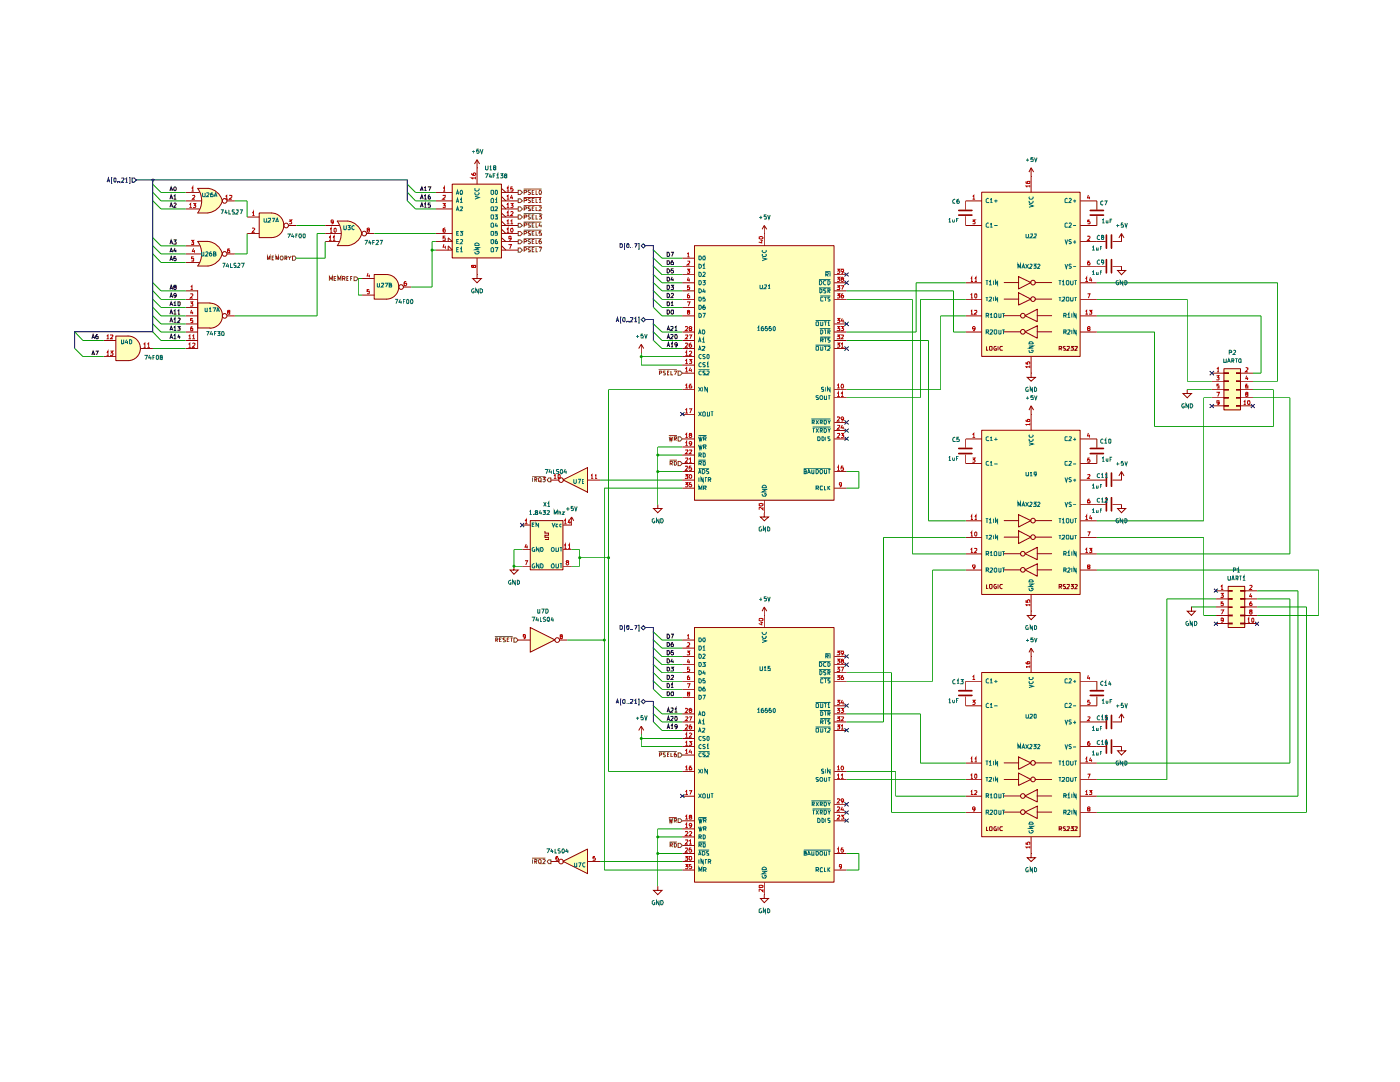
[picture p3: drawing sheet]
<svg xmlns="http://www.w3.org/2000/svg" width="279mm" height="216mm" viewBox="0 0 279 216" stroke-linecap="round" stroke-linejoin="round" font-family="sans-serif">
<g fill="#ffb">
<path d="M105.9 125.3l4.9 2.4-4.9 2.5z"/>
<path d="M112.4 95.8l4.9-2.5v5z"/>
<path d="M105.9 103.9h6.5v9.8h-6.5z"/>
<path d="M25.6 67.1a2.46 2.46 0 0 1 2.5 2.5 2.46 2.46 0 0 1-2.5 2.4z"/>
<path d="M23.2 67.1h2.4v4.9h-2.4z"/>
<path d="M42 60.5a2.5 2.5 0 0 1 2.4 2.5 2.5 2.5 0 0 1-2.4 2.5z"/>
<path d="M39.5 60.5h2.4v5h-2.4z"/>
<path d="M41.2 49.8l3.2 .9a3.3 3.3 0 0 1-2.8 2.4z"/>
<path d="M39.5 48.2h2v4.9h-2a4.3 4.3 0 0 0 0-4.9z"/>
<path d="M41.5 48.2a3.3 3.3 0 0 1 2.9 2.5l-3.2 .8z"/>
<path d="M54.2 42.5a2.46 2.46 0 0 1 2.5 2.5 2.46 2.46 0 0 1-2.5 2.5z"/>
<path d="M51.8 42.5h2.4v5h-2.4z"/>
<path d="M69 45.8l3.3 .8a3.3 3.3 0 0 1-2.9 2.5z"/>
<path d="M67.3 44.2h2.1v4.9h-2.1a4.3 4.3 0 0 0 0-4.9z"/>
<path d="M69.4 44.1a3.3 3.3 0 0 1 2.9 2.5l-3.3 .9z"/>
<path d="M77.2 54.8a2.46 2.46 0 0 1 2.4 2.5 2.46 2.46 0 0 1-2.4 2.4z"/>
<path d="M74.7 54.8h2.5v4.9h-2.5z"/>
<path d="M41.2 39.2l3.3 .8a3.4 3.4 0 0 1-2.9 2.5z"/>
<path d="M39.5 37.6h2v4.9h-2a4.3 4.3 0 0 0 0-4.9z"/>
<path d="M41.5 37.6a3.3 3.3 0 0 1 2.9 2.5l-3.2 .8z"/>
<path d="M90.3 36.8h9.8v14.7h-9.8z"/>
<path d="M138.6 125.3h27.9v50.8h-27.9z"/>
<path d="M196 85.9h19.6v32.8h-19.6z"/>
<path d="M138.6 49.1h27.9v50.8h-27.9z"/>
<path d="M244.3 73.6h3.3v8.2h-3.3z"/>
<path d="M196 38.4h19.6v32.8h-19.6z"/>
<path d="M112.4 171.9l4.9-2.4v4.9z"/>
<path d="M245.1 117h3.4v8.3h-3.4z"/>
<path d="M196 134.2h19.6v32.8h-19.6z"/>
</g>
<path d="M102.6 127.3h.4l.4 .4-.4 .4h-.4z" fill="#fff"/>
<path d="M98.8 127h3.5M98.9 127.7l.5-.1v-.2l-.5-.1v.8M99.1 127.7l.3 .4M99.7 127.6h.2M100.1 127.3h-.4v.8h.4M100.9 127.3l-.5 .1 .1 .2 .4 .2-.1 .3h-.4M101.2 127.6h.3M101.6 127.3h-.4v.8h.4M101.9 127.3h.4M102.1 127.3v.8M102.6 127.3h.4l.4 .4-.4 .4h-.4z" fill="none" stroke="#765500" stroke-width=".2"/>
<path d="M128 125.3l.4-.5 .4 .5-.4 .4z" fill="#fff"/>
<path d="M123.7 124.8l.5 .1v.4l-.1 .3h-.4zM124.8 124.8h-.2v1.1h.2M125.1 124.9h.4l-.1 .7h-.2zM125.9 125.5v.1M126.3 125.5v.1M126.6 124.8h.5l-.3 .8M127.4 124.8h.1v1.1h-.1M128 125.3l.4-.5 .4 .5-.4 .4z" fill="none" stroke="#00008a" stroke-width=".2"/>
<g fill="none" stroke="#910000" stroke-width=".2">
<path d="M102.6 113v.7h.8l-.8 .9-.8-.9h.8M102.6 113h.1M103.4 127.7h2.5M105.8 125.2l4.9 2.5-4.9 2.4zM111.6 127.7h1.6"/>
<circle cx="111.2" cy="127.7" r=".47"/>
</g>
<path d="M104.9 127l-.1 .1h-.3l-.1-.4h.5v.5l-.4 .3M112 127l-.2-.3h.4l-.1 .3h-.3v.4l.2 .1 .2-.1v-.4h-.1" fill="none" stroke="#b90000" stroke-width=".2"/>
<path d="M109.5 95.4h.4v.7h-.4l-.3-.3z" fill="#fff"/>
<path d="M106.2 95.1h2.6M106.3 95.3v.8M106.7 95.7h.4v-.3l-.4-.1v.8M106.9 95.7l.2 .4M107.5 95.5l.2-.2 .3 .2v.6h-.5zM107.7 96l.4 .2M108.3 95.3h.5l-.3 .3h.3v.4l-.1 .1h-.4M109.5 95.4h.4v.7h-.4l-.3-.3z" fill="none" stroke="#765500" stroke-width=".2"/>
<g fill="none" stroke="#910000" stroke-width=".2">
<path d="M109.9 95.8h1.7M112.3 95.8l5-2.5v4.9zM117.3 95.8h2.5M104.3 104.8h1.6M104.3 109.7h1.6M104.3 113h1.6M105.8 103.9h6.5v9.8h-6.5zM108.8 106v.4h.7v.4h-.7v.4h.7v.5h-.7M112.4 104.8h1.7M112.4 109.7h1.7M112.4 113h1.7M114.1 104.8h.1"/>
<path d="M114.1 103.2l-.5 .7M114.1 103.2v1.6M114.1 103.2l.4 .7M131.3 100.7v.8h.8l-.8 .8-.9-.8h.9M131.3 100.7h.1"/>
<circle cx="112" cy="95.8" r=".47"/>
</g>
<g fill="none" stroke="#b90000" stroke-width=".2">
<path d="M110.5 94.9l.3-.2v.8M110.5 95.5h.5M111.5 94.7h.2l.1 .2-.1 .6-.3-.1zM118 94.9l.1-.2v.8M118 95.5h.4M118.7 94.9l.2-.2v.8M118.7 95.5h.5M104.8 103.9l.2-.2v.8M104.8 111.9h.5l-.4 .8M104.8 104.5h.5M105 108.6l-.2 .6h.5M105.2 108.8v.6"/>
<path d="M112.6 108.8l.2-.2v.8M112.6 103.9l.2-.2v.8M112.6 104.5h.5M112.6 109.4h.5M113.2 112.2l-.2-.1 .1-.2h.3v.3h-.3l-.1 .2 .2 .3 .3-.1-.2-.4M113.4 108.8l.3-.2v.8M113.4 109.4h.4M113.6 103.7l-.2 .6h.5M113.7 103.9v.6"/>
</g>
<g fill="none" stroke="#006665" stroke-width=".2">
<path d="M106.2 104.7h.3M106.6 104.3h-.4v.8h.4M106.6 109.3l-.4 .1v.5l.2 .1h.3v-.3h-.2M106.6 112.6l-.1-.1-.3 .2v.5l.2 .1 .3-.1v-.2h-.2M107.5 104.3v.8l-.5-.8v.8M107.6 109.3v.7l-.5-.7v.7M107.6 112.5v.8l-.5-.8v.8M107.9 109.3h.4l.1 .4-.2 .3h-.3zM107.9 112.5a.49 .49 0 0 1 .5 .3 .49 .49 0 0 1-.2 .5h-.3zM110.2 104.3l.2 .8 .4-.8M110.3 112.5a.43 .43 0 0 1 .3 .4 .43 .43 0 0 1-.4 .4l-.1-.1a.52 .52 0 0 1 .2-.7zM111 109.3v.7l.5-.1v-.6"/>
<path d="M111 112.5v.8h.4l.1-.8M111.4 104.6h-.4v.2v.3h.4M111.7 109.3h.4M111.7 112.5h.4M112 109.3v.7M112 112.5v.8M112.1 104.6l-.4 .1v.3l.4 .1"/>
<circle cx="110.3" cy="109.6" r=".36"/>
</g>
<path d="M26.4 35.5h.4l.4 .4-.4 .5h-.4z" fill="#fff"/>
<path d="M21.4 36.4l.2-.9 .3 .9M21.5 36.1h.4M22.4 35.4h-.2v1.2h.2M22.8 35.5h.3l.1 .2v.5l-.2 .2-.3-.2zM23.5 36.3v.1M23.9 36.3v.1M24.3 35.6l.4-.1 .1 .2-.5 .7h.5M25 35.8l.3-.3v.9M25 36.4h.5M25.8 35.4h.1v1.2h-.1M26.4 35.5h.4l.4 .4-.4 .5h-.4z" fill="none" stroke="#00008a" stroke-width=".2"/>
<g fill="none" stroke="#0f0f0f" stroke-width=".2">
<path d="M33.9 48.7l.3-.8 .3 .8M33.9 57.8l.3-.9 .3 .9M33.9 52l.3-.8 .3 .8M33.9 50.3l.3-.7 .3 .7M33.9 59.4l.3-.9 .3 .9M34 48.5h.4M34 57.5h.4M34 51.8h.4M34 50.2h.4M34 59.1h.4M34.7 47.9h.5l-.3 .3 .3 .2-.1 .3-.4-.1M34.8 57.3l-.1-.2 .1-.2h.3v.4h-.3l-.1 .1 .1 .4 .4-.2-.2-.3"/>
<path d="M34.9 49.5l-.2 .6h.5M35.1 51.2h-.3l-.1 .4 .4-.1 .1 .4-.2 .1-.3-.1M35.1 49.8v.5M35.2 58.9l-.1 .2h-.3l-.1-.4 .1-.2 .4 .2-.1 .5-.3 .2M18.3 67.6l.3-.8 .3 .8M18.3 70.8l.3-.7 .3 .7M18.4 67.3h.4M18.4 70.7h.4M19.1 70.1h.5l-.3 .7M19.5 66.8h-.2l-.2 .6 .2 .2 .3-.1-.1-.4h-.3l-.1 .2M33.9 64.3l.3-.8 .3 .8M33.9 67.6l.3-.8 .3 .8"/>
<path d="M33.9 62.7l.3-.9 .3 .9M33.9 61l.3-.8 .3 .8M33.9 65.9l.3-.8 .3 .8M34 67.3h.4M34 64h.4M34 62.4h.4M34 60.7h.4M34 65.7h.4M34.7 63.7l.2-.2v.8M34.7 67l.2-.2v.8M34.7 62.1l.2-.3v.9M34.7 60.4l.2-.2v.8"/>
<path d="M34.7 65.3l.2-.2v.8M34.7 64.3h.5M34.7 67.6h.5M34.7 62.7h.5M34.7 61h.5M34.7 65.9h.5M35.4 65.1h.5l-.2 .3 .2 .1v.3h-.5M35.5 63.5h.4v.3l-.5 .5h.5M35.5 62.1l.2-.3v.9M35.5 60.2l.4 .1v.7l-.4-.1zM35.5 62.7h.4M35.7 66.8l-.2 .5h.5"/>
<path d="M35.9 67v.6"/>
</g>
<g fill="none" stroke="#910000" stroke-width=".2">
<path d="M37 58h2.5M37 59.7h2.5M39.5 58v11.5M20.7 67.9h2.5M20.7 71.2h2.5M25.6 67.1h-2.5v4.9h2.5M25.6 67.1a2.46 2.46 0 0 1 2.4 2.4 2.46 2.46 0 0 1-2.4 2.5M28.1 69.6h2.4M37 69.6h2.5M37 67.9h2.5M37 61.3h2.5M37 63h2.5"/>
<path d="M37 64.6h2.5M37 66.2h2.5M41.9 65.4h-2.4v-5l2.4 .1a2.5 2.5 0 0 1 2.5 2.5 2.5 2.5 0 0 1-2.5 2.5M45.3 63h1.6"/>
<circle cx="44.8" cy="63" r=".47"/>
</g>
<g fill="none" stroke="#b90000" stroke-width=".2">
<path d="M38.1 57.2l.2-.2v.8M38.1 58.7l.3-.1 .1 .4-.5 .5h.5M38.1 57.8h.4M21.3 67l.2-.2v.8M21.3 70.3l.2-.2v.8M21.3 67.6h.4M21.3 70.9h.4M22.1 66.9l.4-.1 .1 .2-.5 .6h.5M22.1 70.1h.5l-.4 .3 .4 .2-.1 .3-.4-.1M28.7 68.7l.2-.3v.9M28.7 69.3h.4M29.4 68.7l.3-.3v.9"/>
<path d="M29.4 69.3h.5M37.6 67l.3-.2v.8M37.6 68.7l.3-.3v.9M37.6 69.3h.5M37.6 67.6h.5M38 60.2h.5l-.3 .4 .3 .1v.3h-.5M38.2 61.8l-.1 .6h.5M38.4 67l.2-.2v.8M38.4 68.5h.5v.3l-.5 .5h.5M38.4 65.1l-.3 .3v.5h.4l-.1-.4-.3 .2M38.4 67.6h.5M38.4 62.2v.5"/>
<path d="M38.5 63.5h-.4v.5h.4l-.1 .4-.3-.1M45.6 62.3l-.2-.3 .4-.1v.3l-.4 .2 .1 .3h.3v-.4"/>
</g>
<path d="M58.4 51.1h.4l.3 .4-.3 .4h-.4z" fill="#fff"/>
<g fill="none" stroke="#765500" stroke-width=".2">
<path d="M53.4 51.9v-.8l.2 .6 .3-.6v.8M54.3 51.4h.3M54.6 51.1h-.3v.8h.3M55.1 51.9v-.8l.2 .6 .3-.6v.8M56.9 51.5h.3l.1-.3-.4-.1v.8M57 51.5l.3 .4M57.5 51.1l.3 .4 .3-.4M57.8 51.5v.4M58.4 51.1h.4l.3 .4-.3 .4h-.4z"/>
<circle cx="56.2" cy="51.5" r=".36"/>
</g>
<g fill="none" stroke="#910000" stroke-width=".2">
<path d="M37 49.1h2.8M37 50.7h3.3M37 52.4h2.8M39.5 53.1h2M41.5 48.2h-2a4.2 4.2 0 0 1 0 4.9M41.5 48.2a3.3 3.3 0 0 1 2.9 2.4 3.3 3.3 0 0 1-2.9 2.5M45.3 50.7h1.6M49.3 43.3h2.5M49.3 46.6h2.5M51.7 42.5h2.5a2.46 2.46 0 0 1 2.4 2.5 2.46 2.46 0 0 1-2.4 2.4h-2.5zM57.5 45h1.6"/>
<circle cx="44.8" cy="50.7" r=".47"/>
<circle cx="57.1" cy="45" r=".47"/>
</g>
<path d="M38.1 48h.5l-.2 .3 .2 .1v.3h-.5M38.6 49.6l-.2 .6h.5M38.6 51.3h-.4v.3h.4v.4h-.4M38.8 49.9v.5M45.8 49.7h-.3l-.1 .1v.5l.4 .1v-.5l-.4 .2M50.3 42.5l.3-.3v.8M50.3 45.6l.4-.1 .1 .2-.5 .7h.5M50.3 43h.5M57.7 43.9h.5l-.3 .3 .3 .1v.3l-.5 .1" fill="none" stroke="#b90000" stroke-width=".2"/>
<path d="M133.1 56.9h.4a.48 .48 0 0 1 .1 .6 .48 .48 0 0 1-.5 .3zM133.1 55.3l.5 .1v.3l-.1 .4h-.4zM133.1 53.6a.43 .43 0 0 1 .6 .5 .43 .43 0 0 1-.6 .4zM133.1 52l.5 .1v.3l-.1 .4h-.4zM133.1 50.3a.48 .48 0 0 1 .5 .3 .48 .48 0 0 1-.1 .6h-.4zM133.9 56.9h.5l-.2 .4h.2v.4h-.5M133.9 50.3h.5l-.3 .9M134.2 55.2l-.3 .6h.5M134.3 52h-.2l-.2 .7 .5 .1v-.4l-.3-.1-.2 .1M134.3 55.6v.5M134.4 53.6h-.4l-.1 .5 .4-.1 .1 .4h-.5" fill="none" stroke="#0f0f0f" stroke-width=".2"/>
<path d="M128 49.1l.4-.5 .4 .5-.4 .4z" fill="#fff"/>
<path d="M123.7 48.6l.5 .1v.4l-.1 .3h-.4zM124.8 48.6h-.2v1.1h.2M125.2 48.6h.2l.1 .2-.1 .6-.3-.1zM125.9 49.4h.1M126.3 49.4h.1M126.6 48.6h.5l-.3 .8M127.4 48.6h.1v1.1h-.1M128 49.1l.4-.5 .4 .5-.4 .4z" fill="none" stroke="#00008a" stroke-width=".2"/>
<g fill="none" stroke="#0f0f0f" stroke-width=".2">
<path d="M133.1 58.5a.43 .43 0 0 1 .6 .5 .43 .43 0 0 1-.6 .4zM133.9 58.6h.5v.3l-.5 .5h.5M133.1 60.2l.5 .1v.4l-.1 .3h-.4zM133.1 69.2l.3-.8 .2 .8M133.1 65.9l.3-.8 .2 .8M133.1 61.8h.4a.48 .48 0 0 1 .1 .6 .48 .48 0 0 1-.5 .3zM133.1 67.6l.3-.8 .2 .8M133.2 69h.4M133.2 65.7h.4M133.2 67.3h.4M133.9 60.4l.3-.2v.8M133.9 68.6l.3-.2v.8"/>
<path d="M133.9 65.2l.3-.1 .1 .4-.5 .4h.5M133.9 66.8h.3l.1 .3-.5 .5h.5M133.9 61h.5M133.9 69.2h.4M134 61.9l.3-.1 .1 .2v.5l-.2 .2a.48 .48 0 0 1-.2-.8zM134.7 65.3l.2-.2v.8M134.7 65.9h.5M134.7 66.8a.39 .39 0 0 1 .5 .3 .39 .39 0 0 1-.5 .4zM135.2 68.7l-.1 .2h-.4v-.4l.1-.1 .4 .1-.2 .7h-.3"/>
</g>
<path d="M128 63.8l.4-.4 .4 .4-.4 .4z" fill="#fff"/>
<path d="M123 64.2l.2-.8 .3 .8M123.1 64h.3M124 63.3h-.2v1.2h.2M124.3 63.5l.4-.1 .1 .1v.5l-.2 .2a.48 .48 0 0 1-.3-.7zM125.1 64.1v.1M125.5 64.1v.1M125.9 63.5l.4-.1v.3l-.5 .5h.5M126.6 63.6l.3-.2v.8M126.6 64.2h.5M127.4 63.3h.1v1.2h-.1M128 63.8l.4-.4 .4 .4-.4 .4z" fill="none" stroke="#00008a" stroke-width=".2"/>
<path d="M128 70.4h.1M128 68.7l-.5 .9M128 68.7v1.7M128 68.7l.5 .9" fill="none" stroke="#910000" stroke-width=".2"/>
<path d="M83.9 38.1l.3-.8 .3 .8M83.9 37.9h.5M84.7 37.5l.2-.2v.8M84.7 38.1h.4M85.4 37.3h.6l-.4 .8" fill="none" stroke="#0f0f0f" stroke-width=".2"/>
<path d="M70.7 55.2h.4l.4 .4-.4 .4h-.4z" fill="#fff"/>
<path d="M65.7 56v-.8l.4 .5 .2-.5v.8M66.7 55.6h.3M67.1 55.2h-.4v.8h.4M67.4 56v-.8l.3 .5 .3-.5v.8M68.4 55.6h.4l.1-.3-.2-.1h-.3v.8M68.6 55.6l.3 .4M69.2 55.6h.3M69.6 55.2h-.4v.8h.4M70 55.6h.2M70.3 55.2h-.3v.8M70.7 55.2h.4l.4 .4-.4 .4h-.4z" fill="none" stroke="#765500" stroke-width=".2"/>
<g fill="none" stroke="#910000" stroke-width=".2">
<path d="M37 38.4h2.8M39.5 37.6h2M39.5 37.6a4.2 4.2 0 0 1 0 4.9M41.5 37.6a3.3 3.3 0 0 1 2.9 2.4M44.4 40a3.4 3.4 0 0 1-2.9 2.5M37 40.1h3.3M37 41.7h2.8M39.5 42.5h2M45.3 40.1h1.6M64.9 46.6h3.2M64.9 48.2h2.8M64.9 45h2.8"/>
<path d="M67.3 44.1a4.4 4.4 0 0 1 4.1 1l.8 1.5M67.3 44.1a4.2 4.2 0 0 1 0 4.9h2M72.2 46.6a3.3 3.3 0 0 1-2.8 2.4M72.3 55.6h2.4M72.3 58.9h2.4M73.1 46.6h1.6M74.7 54.8h2.4a2.46 2.46 0 0 1 2.5 2.4 2.46 2.46 0 0 1-2.5 2.5h-2.4zM80.5 57.3h1.6"/>
<circle cx="44.8" cy="40.1" r=".47"/>
<circle cx="72.7" cy="46.6" r=".47"/>
<circle cx="80" cy="57.3" r=".47"/>
</g>
<g fill="none" stroke="#b90000" stroke-width=".2">
<path d="M38.2 37.5l.3-.2v.8M38.2 38.1h.4M38.4 39.1l.4-.1 .1 .2-.5 .5h.5M45 39.2l.3-.2v.7M45 39.7h.5M45.8 39.1l.4-.1 .1 .3-.5 .4h.5M37.8 40.8l.3-.2v.8M37.8 41.4h.5M38.6 40.6h.5l-.3 .3h.2l.1 .4-.2 .1h-.3M65.7 47.4l.2-.3v.9M65.7 48h.5M65.9 45.8l.2-.3v.9"/>
<path d="M65.9 46.4h.4M66.4 47.4l.3-.3v.9M66.4 48h.5M66.5 44.2l-.2 .2-.2-.1v-.3h.4l-.1 .7h-.2M66.8 45.5l.3 .2v.5l-.2 .2-.2-.2v-.5zM73.4 45.8l-.1-.2 .3-.1 .1 .3-.4 .1v.4l.1 .1 .3-.1-.1-.5M73.4 54.5l-.1 .6h.5M73.7 57.8h-.4v.4l.4-.1v.4h-.4M73.7 54.8v.5M81.1 56.2l-.5 .1v.6l.4 .1 .1-.4h-.5"/>
</g>
<path d="M33.9 39.7l.3-.8 .3 .8M33.9 38.1l.3-.8 .3 .8M34 39.5h.4M34 37.9h.4M34.7 39.2l.2-.3v.8M34.7 39.7h.5M34.8 37.4l.2-.1 .2 .2-.2 .6h-.2l-.1-.3zM33.9 41.4l.3-.9 .3 .9M34 41.1h.4M34.7 40.6l.3-.1 .2 .2-.5 .7h.5" fill="none" stroke="#0f0f0f" stroke-width=".2"/>
<path d="M103.4 49.5h.4l.5 .4-.5 .4h-.4z" fill="#fff"/>
<path d="M103.4 49.5h.4l.5 .4-.5 .4h-.4zM104.5 49.2h3.6M104.6 49.9h.3l.2-.3-.2-.2h-.3v.8M105.9 49.5l-.4-.1-.1 .2v.2l.5 .2-.1 .2h-.4M106.2 49.8h.3M106.6 49.4h-.4v.8h.4M107 49.4v.8h.3M107.6 49.4h.5l-.4 .8" fill="none" stroke="#765500" stroke-width=".2"/>
<g fill="none" stroke="#910000" stroke-width=".2">
<path d="M87 38.4h3.3M90.3 36.7h9.8v14.8h-9.8zM95.2 33.5h.1M95.2 31.9v4.9M95.2 31.9l-.5 .8M95.2 31.9l.5 .8M100.1 38.4h3.3M100.1 39.2l.9 .9M100.1 37.6l.9 .8M87 46.6h3.3M87 41.7h3.3M87 40.1h3.3"/>
<path d="M87 49.9h3.3l-.9-.8v.8M87 48.2h3.3l-.9-.7v.7M95.2 54.8v.8h.9l-.9 .8-.8-.8h.8M95.2 54.8h.1M95.2 51.5v3.3M100.1 46.6h3.3M100.1 45.8l.9 .8M100.1 45h3.3M100.1 44.2l.9 .8M100.1 43.3h3.3M100.1 42.5l.9 .8M100.1 41.7h3.3"/>
<path d="M100.1 40.8l.9 .9M100.1 40.1h3.3M100.1 49.9h3.3M100.1 48.2h3.3M100.1 49.1l.9 .8M100.1 47.5l.9 .7"/>
</g>
<g fill="none" stroke="#006665" stroke-width=".2">
<path d="M91.1 38.8l.2-.8 .3 .8M91.1 38.6h.4M91.8 39.8l.3-.2v.8M92 38a.39 .39 0 0 1 .4 .4 .39 .39 0 0 1-.5 .3l-.1-.4zM94.8 39.2l.8 .2-.8 .3M94.9 38.4l-.1 .3 .2 .2h.4l.2-.3-.1-.2M94.9 37.6l-.1 .4a.43 .43 0 0 0 .5 .1 .43 .43 0 0 0 .2-.5M98 38.1h.5v.5l-.2 .2-.3-.2zM98.2 39.6l.3 .1-.1 .7-.4-.1v-.6zM98.8 39.8l.3-.2v.8M98.9 38h.3l.1 .1v.5l-.2 .2-.3-.2zM91.1 40.4l.2-.8 .3 .8"/>
<path d="M91.1 42l.2-.7 .3 .7M91.1 40.2h.4M91.1 41.9h.4M91.1 49.8h.4M91.1 48.2h.4M91.1 46.5h.4M91.6 49.4h-.5v.8h.5M91.6 47.8h-.5v.8h.5M91.6 46.2h-.5v.7h.5M91.8 41.4l.4-.1 .1 .1-.5 .6h.5M91.8 46.2h.5l-.2 .2 .2 .1v.4h-.5M91.8 40.4h.5"/>
<path d="M91.9 49.7l.2-.3v.8M91.9 47.9h.4v.2l-.5 .5h.5M91.9 50.2h.4M94.8 50.2l.2 .5h.4l.2-.3-.1-.2h-.3v.1M94.8 49.4h.8l-.8 .4h.8M94.8 48.6a.48 .48 0 0 1 .5-.1 .48 .48 0 0 1 .3 .5h-.8zM98 46.3h.5l-.1 .6h-.4zM98 43h.5v.6l-.2 .1-.3-.1zM98 41.4h.5l-.1 .6-.4-.1zM98 47.9h.5v.6l-.2 .1-.3-.1zM98.2 44.5l.3 .2-.1 .6h-.4v-.6zM98.2 49.4l.3 .2-.1 .6h-.4v-.6z"/>
<path d="M98.8 42.9h.5l-.3 .3 .3 .1v.3h-.5M98.8 49.4h.6l-.4 .8M98.8 41.4l.4-.1 .1 .3-.5 .4h.5M98.8 40.4h.5M99 44.5l-.2 .6h.6M99.2 47.8l-.4 .2v.6h.5l-.1-.5h-.3l-.1 .2M99.2 44.8v.5M99.3 46.2h-.5v.3h.5v.4h-.5"/>
</g>
<g fill="none" stroke="#b90000" stroke-width=".2">
<path d="M88.4 37.5l.3-.2v.8M88.4 39.1l.5-.1v.3l-.6 .4h.6M88.4 38.1h.5M94.1 34.6v.2l.3 .2h.4l.2-.2-.2-.3-.4 .1v.3l.2 .1M95 35.5h-.9l.3 .3M95 35.3v.5M101.1 39.2l.3-.2v.7M101.1 37.5l.3-.2v.8M101.1 38.1h.5M101.1 39.7h.5M102.1 38.9l-.2 .6h.5M102.3 37.3h-.3l-.1 .4 .3-.1 .2 .2-.1 .3h-.4"/>
<path d="M102.3 39.2v.5M88.3 40.6h.6l-.3 .3h.3v.5h-.6M88.6 48.7l-.2 .6h.5M88.9 47.1h-.5v.4h.5v.5l-.5-.1M88.9 45.5l-.5 .2v.6h.5v-.5h-.4l-.1 .2M88.9 49.1v.6M94.4 53h.6l-.1 .4h-.4l-.1-.4h-.3l.1 .4 .2-.2M101.1 45.8l.3-.3v.9M101.1 44.2l.3-.3v.8M101.1 42.5l.3-.3v.8M101.1 40.8l.3-.2v.8M101.1 46.4h.5"/>
<path d="M101.1 44.7h.5M101.1 43h.5M101.1 41.4h.5M101.5 48.8h.6l-.4 .9M101.9 44.2l.2-.3v.8M101.9 42.3l.3-.1 .2 .2-.5 .6h.5M101.9 40.6h.5l-.3 .3h.2l.1 .4-.2 .1h-.3M101.9 44.7h.5M102 45.6l.1-.1a.47 .47 0 0 1 .3 .4 .47 .47 0 0 1-.3 .5l-.2-.4zM102 47.5l-.4 .1v-.4h.4v.6l-.4 .2"/>
</g>
<path d="M83.9 39.7l.3-.8 .3 .8M83.9 39.5h.5M84.7 39.2l.2-.3v.8M84.7 39.7h.4M85.8 38.9l-.3 .2v.6h.4l-.1-.5h-.2l-.1 .2M83.9 41.4l.3-.9 .3 .9M83.9 41.1h.5M84.7 40.8l.2-.3v.9M84.7 41.4h.4M85.9 40.5h-.4v.4l.3-.1 .1 .5h-.4" fill="none" stroke="#0f0f0f" stroke-width=".2"/>
<path d="M103.4 39.7h.4l.5 .4-.5 .3h-.4z" fill="#fff"/>
<path d="M103.4 39.7h.4l.5 .4-.5 .3h-.4zM104.5 39.4h3.6M105.9 39.7l-.4-.1-.1 .1 .5 .5-.1 .2h-.4M106.6 39.6h-.4v.8h.4M107 39.6v.8h.3M107.6 39.8l.2-.2v.8M104.6 40h.4l.1-.3-.2-.1h-.3v.8M106.2 40h.3M107.6 40.4h.5" fill="none" stroke="#765500" stroke-width=".2"/>
<path d="M103.4 41.3h.4l.5 .4-.5 .4h-.4z" fill="#fff"/>
<path d="M103.4 41.3h.4l.5 .4-.5 .4h-.4zM104.5 41h3.6M104.6 41.7h.3l.2-.2-.1-.2h-.4v.7M105.9 41.3h-.5v.1v.2l.4 .1 .1 .2-.5 .1M106.2 41.6h.3M106.6 41.3h-.4v.7h.4M107 41.3v.7h.3M107.6 41.4l.4-.1 .1 .1-.5 .6h.5" fill="none" stroke="#765500" stroke-width=".2"/>
<path d="M103.4 42.9h.4l.5 .4-.5 .4h-.4z" fill="#fff"/>
<path d="M103.4 42.9h.4l.5 .4-.5 .4h-.4zM104.5 42.6h3.6M104.6 43.3h.4v-.4h-.4v.8M105.9 42.9h-.5v.1l.5 .6-.2 .1-.3-.1M106.2 43.3h.3M106.6 42.9h-.4v.8h.4M107 42.9v.8h.3M107.6 42.9h.5l-.4 .3h.3l.1 .4-.2 .1-.3-.1" fill="none" stroke="#765500" stroke-width=".2"/>
<path d="M103.4 46.2h.4l.5 .4-.5 .4h-.4z" fill="#fff"/>
<path d="M103.4 46.2h.4l.5 .4-.5 .4h-.4zM104.5 45.9h3.6M104.6 46.6h.3l.2-.2-.1-.2h-.4v.7M105.9 46.2h-.5v.2v.1l.4 .1 .1 .3h-.5M106.2 46.5h.3M106.6 46.2h-.4v.7h.4M107 46.2v.7h.3M108 46.2h-.3l-.1 .3 .3-.1 .2 .5h-.5" fill="none" stroke="#765500" stroke-width=".2"/>
<path d="M103.4 44.6h.4l.5 .4-.5 .3h-.4z" fill="#fff"/>
<path d="M103.4 44.6h.4l.5 .4-.5 .3h-.4zM104.5 44.3h3.6M104.6 44.9h.4l.1-.2-.2-.2h-.3v.8M105.9 44.6l-.4-.1-.1 .2v.2l.5 .2-.1 .2h-.4M106.2 44.9h.3M106.6 44.5h-.4v.8h.4M107 44.5v.8h.3M107.7 44.5l-.1 .6h.5M108 44.8v.5" fill="none" stroke="#765500" stroke-width=".2"/>
<path d="M103.4 38h.4l.5 .4-.5 .4h-.4z" fill="#fff"/>
<path d="M103.4 38h.4l.5 .4-.5 .4h-.4zM104.5 37.7h3.6M104.6 38.4h.4v-.4h-.4v.8M105.9 38h-.5v.1l.1 .3h.3l.1 .2-.2 .2-.3-.1M106.2 38.4h.3M106.6 38h-.4v.8h.4M107 38v.8h.3M107.7 38a.39 .39 0 0 1 .4 .4 .39 .39 0 0 1-.4 .3z" fill="none" stroke="#765500" stroke-width=".2"/>
<path d="M103.4 47.9h.4l.5 .3-.5 .4h-.4z" fill="#fff"/>
<path d="M103.4 47.9h.4l.5 .3-.5 .4h-.4zM104.5 47.5h3.6M104.6 48.2h.4l.1-.2-.2-.2h-.3v.8M105.9 47.9l-.4-.1-.1 .2 .5 .5-.2 .1h-.3M106.2 48.2h.3M106.6 47.8h-.4v.8h.4M107 47.8v.8h.3M108 47.8l-.3 .1-.1 .6 .1 .1 .4-.1-.1-.4h-.3l-.1 .2" fill="none" stroke="#765500" stroke-width=".2"/>
<g fill="none" stroke="#910000" stroke-width=".2">
<path d="M136.2 127.7h2.4M136.2 129.3h2.4M136.2 131h2.4M136.2 135.9h2.4M136.2 134.2h2.4M136.2 132.6h2.4M136.2 137.5h2.4M136.2 139.1h2.4M138.6 125.2h27.9v50.8h-27.9zM152.5 122.8v2.5M166.5 131h2.4M166.5 135.9h2.4"/>
<path d="M166.5 134.2h2.4M166.5 132.6h2.4M136.2 154h2.4M136.2 147.4h2.4M136.2 149h2.4M136.2 150.7h2.4M136.2 158.9h2.4M136.2 145.8h2.4M136.2 144.1h2.4M136.2 142.4h2.4M166.5 154h2.4M166.5 155.6h2.4"/>
<path d="M166.5 145.8h2.4M166.5 144.1h2.4M166.5 142.4h2.4M166.5 140.8h2.4M136.2 170.3h2.4M136.2 163.8h2.4M136.2 165.4h2.4M136.2 168.7h2.4M136.2 167h2.4M136.2 171.9h2.4M136.2 173.6h2.4M152.5 176.1v2.4"/>
<path d="M166.5 170.3h2.4M166.5 163.8h2.4M166.5 162.1h2.4M166.5 160.5h2.4M166.5 173.6h2.4"/>
</g>
<g fill="none" stroke="#006665" stroke-width=".2">
<path d="M139.5 127.3l.4 .1 .1 .3-.2 .4h-.3zM139.5 128.9h.3a.47 .47 0 0 1 .2 .6 .47 .47 0 0 1-.5 .2zM139.5 130.5a.49 .49 0 0 1 .4 .3 .49 .49 0 0 1-.1 .6h-.3zM139.5 132.2l.4 .1 .1 .3-.2 .4h-.3zM139.5 133.8a.43 .43 0 0 1 .5 .4 .43 .43 0 0 1-.5 .5zM139.5 135.4a.49 .49 0 0 1 .4 .3 .49 .49 0 0 1-.1 .6h-.3zM139.5 137.1l.4 .1 .1 .3-.2 .4h-.3zM139.5 138.7a.43 .43 0 0 1 .5 .4 .43 .43 0 0 1-.5 .5zM140.2 129.2l.3-.3v.8M140.2 130.6l.4-.1 .2 .2-.6 .7h.6M140.2 132.2h.6l-.3 .3 .3 .1v.3h-.6M140.2 138.7h.6l-.4 .9"/>
<path d="M140.2 129.7h.6M140.3 127.4l.4-.1v.8l-.4-.1zM140.5 133.8l-.3 .5h.6M140.7 135.4h-.4l-.1 .4h.4l.2 .1-.1 .4-.5-.1M140.7 137.1h-.3l-.2 .7h.6l-.2-.4-.4 .1M140.7 134.1v.6M152.1 127.6l.8 .3-.8 .3M152.2 126.9l-.1 .2 .2 .3h.5l.1-.3v-.2M152.2 126.1a.37 .37 0 0 0 .3 .5 .37 .37 0 0 0 .4-.5M163.4 133.6h2.3M163.4 131.9h2.3M163.5 132.2l.5 .1v.3l-.1 .4h-.4z"/>
<path d="M163.6 133.8l.4 .2v.4l-.2 .3h-.2zM163.7 135.3h2M164.3 135.5l-.3-.1-.2 .2v.6h.5M164.5 135.4h.5M164.7 135.4v.9M164.7 130.3h1M164.8 133.9h-.4v.3l.4 .1v.3h-.4M164.8 132.3l-.3-.1-.2 .3 .2 .5 .3-.1M164.8 130.9h.4l.1-.2-.2-.2h-.3v.9M165 130.9l.3 .5M165.2 134.2h.4v-.3l-.4-.1v.9M165.2 132.2l.4 .2v.4l-.1 .2h-.3z"/>
<path d="M165.4 134.2l.2 .5M165.6 135.5h-.4l.1 .3 .3 .1v.4h-.4M165.6 130.5v.9M139.4 146.1l.3-.8 .2 .8M139.4 144.5l.3-.9 .2 .9M139.4 142.8l.3-.8 .2 .8M139.4 150h2.2M139.4 153.5l.6 .8M139.4 158.4l.6 .8M139.5 145.8h.3M139.5 144.2h.3M139.5 142.6h.3"/>
<path d="M140 147l-.3-.1-.2 .2v.4l.2 .3 .3-.1M140 148.6l-.3-.1-.2 .3 .1 .5h.4M140 150.2h-.3l-.2 .2v.4l.2 .2 .3-.1M140 153.5l-.6 .8M140 158.4l-.6 .8M140.2 145.3l.5 .1-.5 .7h.5M140.2 143.9l.2-.3v.9M140.2 144.5h.5M140.2 142a.47 .47 0 0 1 .5 .3 .47 .47 0 0 1-.1 .5l-.4-.1zM140.2 153.5v.8M140.4 158.4l.4 .1-.1 .7-.5-.1v-.6zM140.8 146.9h-.5l-.1 .2 .1 .2 .4 .1 .1 .2-.2 .2-.4-.1"/>
<path d="M140.8 148.6l-.4-.1-.2 .2 .6 .4-.2 .3-.4-.1M140.8 150.2l-.6 .1 .1 .3 .5 .1-.1 .3h-.5M141.1 148.8l.2-.3v.9M141.1 150.2h.4v.4l-.5 .4h.5M141.1 149.4h.4M141.2 146.9h.2l.1 .2v.5l-.2 .2-.2-.2zM141.2 153.5v.8l-.5-.8v.8M141.2 158.4v.8l.4-.1v-.7M141.9 158.4h.5M142.1 158.4v.8M161.9 159.8h3.8M162.8 145.1h2.9"/>
<path d="M162.8 140.2h2.9M162.9 145.4h.5l-.1 .7-.4-.1zM163 140.3l.4 .2-.1 .7-.4-.1v-.6zM163.4 155.1l-.5 .1v.3l.4 .1 .1 .1-.1 .2h-.4M163.6 141.8h2.1M163.7 143.4h2M163.8 145.3v.8l.4-.1v-.7M163.8 144.1h.4l.1-.3-.2-.2h-.3v.9M163.8 142l.4 .2v.4l-.2 .2h-.2zM163.8 140.3v.9l.4-.1v-.8M164 144.1l.3 .4M164.4 153.5h-.4v.3l.4 .2-.1 .3-.3-.1"/>
<path d="M164.5 145.3h.5M164.5 143.6h.5M164.5 142h.4M164.5 140.3h.5M164.5 155.1l.1 .8 .4-.1v-.7M164.7 140.3v.9M164.7 142v.8M164.7 143.6v.9M164.7 145.3v.8M164.8 153.5v.8M165.2 145.3h.4v.4l-.5 .4h.5M165.2 142.4h.4v-.3l-.4-.1v.8"/>
<path d="M165.2 140.6l.2-.3v.9M165.2 141.2h.4M165.3 155.1h.4M165.4 142.4l.2 .4M165.5 155.1v.8M165.6 153.5v.8l-.5-.8v.8M165.6 143.7h-.4l.1 .4h.3v.3h-.4M139.4 163.3l.3 .8v-.6l.2 .6 .3-.8M139.4 165l.3 .7v-.6l.2 .6 .3-.7M139.4 170.6l.3-.7 .2 .7M139.4 169.6h2.1M139.4 163.1h1.6"/>
<path d="M139.4 168h1.4M139.5 168.6h.4l.1-.2-.2-.2h-.3v.8M139.5 167h.4l.1-.3-.2-.1h-.3v.8M139.5 173.9v-.8l.2 .6 .4-.6v.8M139.5 170.5h.3M139.5 171.5v.8M139.7 168.6l.3 .4M139.7 167l.3 .4M140.2 169.9h.3l.2 .1v.5l-.2 .1h-.3zM140.3 168.2l.4 .1 .1 .1-.1 .6h-.4zM140.3 166.6l.5 .1v.5l-.3 .2h-.2zM140.3 171.5v.8l-.4-.8v.8"/>
<path d="M140.4 163.7h.4l.1-.3-.1-.1h-.4v.8M140.4 165.4h.4l.1-.2-.1-.2h-.4v.7M140.4 173.6h.4l.1-.2-.1-.3h-.4v.8M140.7 163.7l.2 .4M140.7 165.4l.2 .3M140.7 171.5h.4M140.7 173.6l.2 .3M140.8 171.5v.8M141.3 171.9h.5l.1-.2-.2-.2h-.4v.8M141.4 169.9l-.4 .1v.1l.4 .3v.2h-.4M141.6 171.9l.3 .4M152.1 173.9h.8l-.8 .5h.8"/>
<path d="M152.1 173.3a.45 .45 0 0 1 .5-.3 .45 .45 0 0 1 .3 .5h-.8zM152.2 174.7l-.1 .3 .2 .2h.5l.1-.2v-.3h-.3v.2M160.4 169.6h5.3M160.5 170.2l.4-.1-.1-.2h-.3v.7h.4v-.3l-.2-.1M161.2 170.6l.2-.7 .4 .7M161.2 170.5h.5M162 169.9v.7h.4v-.7M162.1 160.5l.4-.1v-.3h-.4v.7M162.2 161.7h.4M162.2 161.4h3.5M162.3 160.5l.2 .3M162.3 161.7v.8"/>
<path d="M162.9 169.9l.4 .1 .1 .3-.2 .3h-.3zM162.9 173.6l.5-.1v-.3l-.5-.1v.8M162.9 161.7l.5 .8M162.9 160.1l.5 .7M163.1 173.6l.3 .3M163.2 163.3a.49 .49 0 0 1 .4 .3 .49 .49 0 0 1-.1 .5h-.3zM163.4 161.7l-.5 .8M163.4 160.1l-.5 .7M163.7 162.1h.3l.1-.3-.4-.1v.8M163.7 160.5l.4-.1v-.3h-.4v.7M163.9 162.1l.2 .4M163.9 160.5l.2 .3"/>
<path d="M164 163.3l.5 .2v.5l-.2 .1h-.3zM164.2 173.2l-.2-.1-.3 .3 .1 .5h.4M164.5 161.7h.3a.47 .47 0 0 1 .2 .5 .47 .47 0 0 1-.5 .3zM164.5 160.1h.4l.1 .4-.2 .3h-.3zM164.5 169.9v.7h.5v-.7M164.5 173.1v.8h.4M164.8 163.3v.8M165.2 161.7l.3 .4 .2-.4M165.2 160.1l.3 .4 .2-.4M165.2 173.1v.8M165.3 169.9h.4M165.3 173.5l.3 .4"/>
<path d="M165.5 160.5v.3M165.5 162.1v.4M165.5 169.9v.7M165.6 163.4h-.4v.2l.4 .2v.3h-.4M165.6 173.1l-.4 .5"/>
<circle cx="163.9" cy="155.5" r=".37"/>
<circle cx="163.9" cy="170.2" r=".37"/>
</g>
<g fill="none" stroke="#b90000" stroke-width=".2">
<path d="M137.1 129.9h.5l-.2 .3 .2 .1v.3h-.5M137.1 136.4h.6l-.3 .9M137.2 126.9l.2-.3v.9M137.2 128.3h.4v.3l-.5 .5h.5M137.2 127.5h.4M137.4 131.5l-.2 .6h.5M137.4 138.5l-.2-.1v-.3h.4v.3l-.4 .2v.2l.3 .1 .1-.3-.1-.1M137.5 134.8l-.3 .2v.6h.4v-.4l-.2-.1-.2 .2M137.5 131.8v.6M137.6 133.1h-.4v.5h.4l-.1 .4-.3-.1M151.5 123.5l.6-.1 .2 .1v.2l-.5 .2-.3-.1zM151.8 124.2h.5"/>
<path d="M152 124.2v.5l-.6-.3M167.1 139.7h.5l-.3 .4 .3 .1v.2l-.2 .2-.3-.1M167.1 134.8h.5l-.3 .3 .3 .2v.2l-.5 .1M167.1 133.1h.5l-.3 .4 .3 .1-.1 .4-.4-.1M167.1 131.5h.5l-.3 .4h.2l.1 .3-.2 .2-.3-.1M167.1 129.9h.5l-.3 .3 .3 .1v.3h-.5M167.8 133.1h.6l-.4 .9M168 131.9l-.2-.2 .4-.2 .2 .2-.1 .2-.5 .1 .2 .4 .4-.2-.2-.3M168.1 139.7l-.3 .5h.6M168.3 134.8h-.3l-.2 .7h.6l-.2-.4-.4 .2M168.3 140v.6M168.4 130.3l-.4 .1-.2-.1 .1-.4h.4l.1 .2-.2 .6h-.3"/>
<path d="M136.8 146.5l.2-.2v.8M136.8 148.1l.2-.1v.7M136.8 149.8l.2-.2v.8M136.8 153l.2-.1v.7M136.8 157.9l.2-.1v.7M136.8 144.7l.4-.1 .1 .2-.5 .7h.5M136.8 143l.5 .1-.5 .7h.5M136.8 141.4l.3-.1 .2 .2-.5 .7h.5M136.8 153.6h.5M136.8 147.1h.5M136.8 148.7h.5M136.8 150.4h.5"/>
<path d="M136.8 158.5h.5M137.5 146.3h.4l.1 .1-.5 .7h.5M137.5 148h.5l-.2 .2 .2 .2v.3l-.5-.1M137.5 157.8h.5l-.3 .7M137.5 143h.5l-.3 .8M137.7 141.7l-.2-.2 .4-.2 .1 .3-.5 .3 .2 .3 .3-.2-.1-.3M137.8 149.6l-.3 .5h.5M138 152.9h-.3l-.2 .6h.5l-.1-.4-.4 .2M138 144.6h-.3l-.2 .4v.3l.4 .2 .1-.4h-.5M138 149.8v.6M167.1 153l.2-.1v.7M167.1 154.7l.2-.2v.8"/>
<path d="M167.1 159.5l.3-.1 .2 .2-.5 .6h.5M167.1 144.6h.5l-.3 .4 .3 .1v.2l-.2 .2-.3-.1M167.1 143h.5l-.3 .3 .3 .2-.1 .3-.4-.1M167.1 141.3h.5l-.3 .4h.2l.1 .3-.2 .2-.3-.1M167.1 153.6h.5M167.1 155.3h.5M167.8 154.7l.3-.2v.8M167.8 144.9l.3-.3v.9M167.8 143l.6 .1-.6 .7h.6M167.8 141.3h.6l-.3 .4h.2l.1 .3-.2 .2-.4-.1M167.8 155.3h.6M167.8 145.5h.6"/>
<path d="M167.9 152.9h.1a.43 .43 0 0 1 .3 .3 .43 .43 0 0 1-.1 .4h-.2l-.2-.2zM168.4 159.7l-.1 .2h-.4l-.1-.3 .2-.2 .4 .2v.3l-.3 .3h-.2M136.8 162.9l.2-.2v.7M136.8 164.5l.2-.2v.8M136.8 167.7l.4-.1 .1 .2-.5 .6h.5M136.8 166l.3-.1 .2 .2-.5 .6h.5M136.8 169.3l.3-.1 .2 .2-.5 .6h.5M136.8 170.9h.5l-.4 .3 .4 .1-.1 .4-.4-.1M136.8 172.5h.5l-.4 .3 .4 .1v.3l-.2 .2-.3-.1M136.8 163.4h.5M136.8 165.1h.5M137.5 167.8l.3-.2v.8"/>
<path d="M137.5 166l.4-.1 .1 .2-.5 .6h.5M137.5 168.4h.5M137.6 170.9h.4v.3l-.1 .5h-.2l-.2-.3zM137.7 163l-.2-.1 .1-.2h.4v.2l-.5 .3 .1 .2h.4l-.1-.4M138 169.2h-.4l-.1 .4 .5-.1v.4l-.1 .1h-.4M138 172.5h-.4l-.1 .3h.5v.4l-.1 .2-.4-.1M138 164.6v.2h-.4l-.1-.3 .2-.2 .3 .2v.5l-.4 .1M151.5 176.7h.6h.2v.3l-.8 .1zM152.3 177.4v.5l-.6-.5-.2 .1v.4M167.1 169.5l.2-.3v.8M167.1 162.8l.4-.1 .1 .2-.5 .5h.5M167.1 161.1l.3-.1 .2 .2-.5 .6h.5"/>
<path d="M167.1 170h.5M167.8 162.7h.6l-.3 .2 .3 .2v.3h-.6M167.9 172.8l-.1 .2-.3-.1v-.3h.4v.5l-.3 .3M168.1 161l-.3 .6h.6M168.3 169.2h-.4l-.1 .4 .5-.1 .1 .4-.2 .1h-.4M168.3 161.3v.5"/>
</g>
<path d="M135.3 163.4h.5l.4 .4-.4 .3h-.5z" fill="#fff"/>
<path d="M133.5 163.1h1.6M133.6 163.3l.1 .8 .2-.6 .2 .6 .1-.8M134.6 163.7h.4v-.3l-.4-.1v.8M134.7 163.7l.3 .4M135.3 163.4h.5l.4 .4-.4 .3h-.5z" fill="none" stroke="#765500" stroke-width=".2"/>
<path d="M135.3 150.2h.5l.4 .5-.4 .4h-.5z" fill="#fff"/>
<path d="M131.4 150h3.7M131.6 150.7l.4-.1v-.4h-.4v.8M132.8 150.2h-.4v.3l.4 .2-.1 .3h-.3M133.2 150.6h.3M133.6 150.2h-.4v.8h.4M133.9 150.2v.8h.4M134.9 150.2h-.2l-.1 .7h.4v-.3l-.3-.1-.1 .2M135.3 150.2h.5l.4 .5-.4 .4h-.5z" fill="none" stroke="#765500" stroke-width=".2"/>
<path d="M135.3 168.3h.5l.4 .4-.4 .4h-.5z" fill="#fff"/>
<path d="M133.6 168h1.5M133.7 168.6h.5v-.2l-.1-.2h-.4v.8M133.9 168.6l.3 .4M134.6 168.2l.4 .2v.5l-.2 .1h-.2zM135.3 168.3h.5l.4 .4-.4 .4h-.5z" fill="none" stroke="#765500" stroke-width=".2"/>
<g fill="none" stroke="#910000" stroke-width=".2">
<path d="M205.8 74.5v.8h.8l-.8 .8-.8-.8h.8M205.8 74.5h.1M192.7 90.7v1.8h3.3M195.9 85.8h19.7v32.8h-19.7zM196 87.6h-3.3v1.8M205.8 82.7h.1M205.8 81v4.9M205.8 81l-.4 .8M205.8 81l.5 .8M215.6 87.6h3.3M215.6 95.8h3.3M215.6 92.5h3.3"/>
<path d="M192.7 107.2h3.3M192.7 103.9h3.3M192.7 110.5h3.3M192.7 113.7h3.3M196.9 116.6v.9h.3M197.5 116.7h.5v.6l-.2 .2-.3-.2zM198.8 116.6h-.3a.5 .5 0 0 0 .2 .9l.1-.1v-.4h-.1M199.2 116.6v.9M200 116.7l-.3-.1a.43 .43 0 0 0-.1 .5 .43 .43 0 0 0 .4 .3M200.4 107.2h2.9M200.4 103.9h2.9M200.4 113.7h3.3"/>
<path d="M200.4 110.5h3.3M203.3 105.9l2.4 1.3-2.4 1.3zM203.3 102.7l2.4 1.2-2.4 1.3zM204.6 113.7l2.4-1.2v2.5zM204.6 110.5l2.4-1.3v2.5zM205.8 118.7v3.3M206.6 107.2h3.3M206.6 103.9h3.3M207 113.7h2.9M207 110.5h2.9M211.4 117h.5v-.3l-.5-.1v.9M211.6 117l.3 .5"/>
<path d="M212.6 116.6l-.4 .1v.3l.4 .1v.3h-.4M213 116.7l.4-.1v.4l-.5 .5h.5M213.7 116.6h.5l-.3 .4h.3v.3l-.1 .2-.4-.1M214.5 116.7l.4-.1 .1 .2-.5 .7h.5M215.6 107.2h3.3M215.6 103.9h3.3M215.6 110.5h3.3M215.6 100.7h3.3M215.6 113.7h3.3M131.3 176.8v.9h.8l-.8 .8-.9-.8h.9M131.3 176.8h.1M152.5 178.5v.8h.9l-.9 .8-.7-.8h.7"/>
<path d="M152.5 178.5h.1"/>
<circle cx="204.1" cy="110.5" r=".47"/>
<circle cx="204.1" cy="113.7" r=".47"/>
<circle cx="206.2" cy="107.2" r=".47"/>
<circle cx="206.2" cy="103.9" r=".47"/>
</g>
<g fill="none" stroke="#006665" stroke-width=".2">
<path d="M197.3 87.2h-.3l-.2 .1v.5l.2 .1 .3-.1M197.3 92.1h-.3l-.2 .1v.5l.2 .1 .3-.1M197.7 87.3l.1-.1v.7M197.7 92.2l.1-.1v.7M197.7 87.9h.4M197.7 92.8h.4M198.4 87.7h.7M198.4 92.6h.7M198.8 87.3v.6M205.4 88.3l.8 .3-.8 .3M205.4 87.6v.2a.39 .39 0 0 0 .4 .3 .39 .39 0 0 0 .3-.5M205.4 86.7v.3l.1 .2h.4l.3-.2-.1-.3"/>
<path d="M212.6 95.3l.2 .8 .3-.8M213.1 87.2h-.5v.6h.5M213.1 92.1l-.5 .1v.5h.5M213.3 87.2h.5l-.5 .7h.5M213.3 92.1l.5 .1-.5 .6h.5M213.8 95.4l-.3-.1-.2 .2 .5 .4-.1 .2h-.4M214.2 87.7h.6M214.2 95.8h.6M214.2 92.6h.6M214.5 87.3v.6M214.5 95.5v.6M196.7 106.8h.5"/>
<path d="M196.7 103.5h.5M196.8 110.5l.5-.1v-.3l-.5-.1v.9M196.8 113.7h.4l.1-.3-.5-.1v.9M197 103.5v.8M197 106.8v.8M197.1 110.5l.2 .4M197.1 113.7l.2 .5M197.4 106.9l.4-.1 .1 .2-.5 .6h.5M197.4 103.8l.3-.3v.8M197.4 104.3h.5M197.7 110.3l.1-.3v.9M197.7 113.4h.4v.3l-.5 .5h.5"/>
<path d="M197.7 110.9h.4M198.2 103.5v.8M198.2 106.8v.8M198.6 110l.3 .2-.1 .7-.4-.1v-.6zM198.6 113.3l.3 .2v.5l-.1 .2-.4-.2v-.5zM199.1 106.8v.8l-.4-.8v.8M199.1 103.5v.8l-.4-.8v.8M199.3 110v.9l.5-.1v-.8M199.3 113.3l.1 .9 .4-.1v-.8M200 110h.5M200 113.3h.5M200.3 110v.9"/>
<path d="M200.3 113.3v.9M205.4 116.5h.8l-.8 .5h.8M205.4 117.4v.1a.39 .39 0 0 0 .4 .4 .39 .39 0 0 0 .3-.5h-.2v.2M205.4 115.8l.5-.1 .3 .4h-.8zM211.3 106.8h.5M211.3 103.5h.5M211.5 103.5v.8M211.5 106.8v.8M212 103.8l.2-.3v.8M212 106.9l.4-.1 .1 .3-.5 .5h.5M212 104.3h.5M212.3 110.5h.3l.2-.3-.2-.2h-.3v.9"/>
<path d="M212.3 113.7h.4l.1-.2-.2-.2h-.3v.9M212.6 100.2l.2 .8 .3-.8M212.6 110.5l.2 .4M212.6 113.7l.2 .5M212.8 103.6h.5v.6l-.2 .1-.3-.1zM212.9 106.8l.4 .1-.1 .7-.4-.1zM213.1 110.3l.2-.3v.9M213.1 113.4l.3-.1 .2 .2-.5 .7h.5M213.1 110.9h.5M213.7 103.5v.7l.1 .1 .4-.1v-.7M213.7 106.8v.8l.5-.1v-.7M213.8 100.3l-.3-.1-.2 .2 .5 .4-.1 .2h-.4"/>
<path d="M213.9 110v.9M213.9 113.3v.9M214.2 100.7h.6M214.4 106.8h.5M214.4 103.5h.5M214.7 103.5v.8M214.7 106.8v.8M214.8 110v.9l-.5-.9v.9M214.8 113.3v.9l-.5-.9v.9"/>
</g>
<g fill="none" stroke="#b90000" stroke-width=".2">
<path d="M194.1 86.7l.2-.2v.8M194.1 91.4h.5l-.3 .3h.2l.1 .4-.2 .1h-.3M194.1 87.3h.5M204.8 83.8v.2l.6 .1v-.4h-.3l-.1 .2 .2 .2M205.5 84.7h-.7l.1 .2M205.5 84.5v.4M217 94.8l.5-.1v.2l-.5 .6h.5M217.2 86.4l-.2 .6h.5M217.5 91.4h-.4l-.1 .4 .5-.1v.4l-.1 .1h-.4M217.5 99.6h-.3l-.2 .3v.4l.5 .1v-.4l-.1-.1-.4 .1M217.5 86.7v.6M193.8 106.4l.1-.3v.9"/>
<path d="M193.8 103.1l.1-.3v.9M193.8 109.7l.1-.3v.9M193.8 107h.4M193.8 103.7h.4M193.8 110.3h.4M194.5 103.1l.3-.3v.9M194.5 109.5l.4-.1v.4l-.5 .5h.5M194.5 103.7h.4M194.6 113.1l-.3 .1-.2-.1 .1-.4 .4 .1-.2 .7h-.2M194.7 106.1l.2 .2v.5l-.1 .2-.3-.2v-.5zM204.8 119.8v.4h.3l-.1-.4 .2-.1 .3 .1-.1 .4M216.6 109.7l.3-.3v.9"/>
<path d="M216.6 103.1l.3-.3v.9M216.6 103.7h.5M216.6 110.3h.5M217 106.1h.5l-.3 .9M217.2 113.1l-.2-.3 .5-.1v.2l-.5 .3 .1 .3h.4v-.3l-.1-.1M217.4 109.4h.5l-.3 .4h.3v.4h-.5M217.6 102.8l-.1 .6h.5M217.8 103.2v.5M205.5 120.7h-.7l.1 .2M205.5 120.5v.4"/>
</g>
<path d="M191.3 90.5h2.7M191.3 89.5h2.7" fill="none" stroke="#910000" stroke-width=".34"/>
<path d="M135.3 87.2h.5l.4 .4-.4 .4h-.5z" fill="#fff"/>
<path d="M133.5 86.9h1.6M133.6 87.2l.1 .7 .2-.6 .2 .6 .1-.7M134.6 87.6l.4-.1v-.3h-.4v.7M134.7 87.6l.3 .3M135.3 87.2h.5l.4 .4-.4 .4h-.5z" fill="none" stroke="#765500" stroke-width=".2"/>
<path d="M135.3 74h.5l.4 .5-.4 .4h-.5z" fill="#fff"/>
<path d="M131.4 73.8h3.7M131.6 74.5l.4-.1v-.3l-.4-.1v.8M132.8 74l-.4 .1v.2l.4 .2-.1 .3h-.3M133.2 74.4h.3M133.6 74h-.4v.8h.4M133.9 74v.8h.4M134.5 74h.6l-.4 .8M135.3 74h.5l.4 .5-.4 .4h-.5z" fill="none" stroke="#765500" stroke-width=".2"/>
<path d="M135.3 92.1h.5l.4 .4-.4 .4h-.5z" fill="#fff"/>
<path d="M133.6 91.8h1.5M133.7 92.5h.4l.1-.3-.5-.1v.7M133.9 92.5l.3 .3M134.6 92.1l.4 .1v.5l-.2 .1h-.2zM135.3 92.1h.5l.4 .4-.4 .4h-.5z" fill="none" stroke="#765500" stroke-width=".2"/>
<g fill="none" stroke="#910000" stroke-width=".2">
<path d="M195.9 38.4h19.7v32.7h-19.7zM205.8 35.2h.1M205.8 33.5l-.4 .8M205.8 33.5v4.9M205.8 33.5l.5 .8M136.2 51.5h2.4M136.2 53.1h2.4M136.2 54.8h2.4M136.2 59.7h2.4M136.2 58h2.4M136.2 56.4h2.4M138.6 49h27.9v50.8h-27.9z"/>
<path d="M152.5 46.6h.1M152.5 45v4.1M152.5 45l-.4 .8M152.5 45l.5 .8M166.5 54.8h2.4M166.5 59.7h2.4M166.5 58h2.4M166.5 56.4h2.4M192.7 59.7h3.3M192.7 56.4h3.3M192.7 43.1v1.9h3.3M196 40.1h-3.3v1.8"/>
<path d="M200.4 59.7h2.9M200.4 56.4h2.9M203.3 58.4l2.4 1.3-2.4 1.2zM203.3 55.2l2.4 1.2-2.4 1.3zM206.6 59.7h3.3M206.6 56.4h3.3M215.6 53.1h5.1M215.6 59.7h3.3M215.6 56.4h3.3M215.6 40.1h3.3v1.8M215.6 48.2h5.1M218.9 43.1v1.9h-3.3"/>
<path d="M222 53.1h1.8M222 48.2h1.8M223.8 53.1v.9h.9l-.9 .8-.7-.8h.7M223.8 53.1h.1M223.8 48.2h.1M223.8 46.6v1.6M223.8 46.6l-.5 .9M223.8 46.6l.5 .9M136.2 77.8h2.4M136.2 71.2h2.4M136.2 72.9h2.4M136.2 74.5h2.4"/>
<path d="M136.2 69.6h2.4M136.2 67.9h2.4M136.2 66.2h2.4M136.2 61.3h2.4M136.2 63h2.4M166.5 77.8h2.4M166.5 79.4h2.4M166.5 69.6h2.4M166.5 67.9h2.4M166.5 66.2h2.4M166.5 64.6h2.4M192.7 66.2h3.3"/>
<path d="M192.7 63h3.3M196.9 69.1v.8h.3M197.5 69.2h.5l-.1 .7-.4-.1zM198.8 69.1l-.4 .1-.1 .4 .2 .3h.3v-.3h-.1M199.2 69.1v.8M200 69.2l-.3-.1-.2 .4 .2 .4 .3-.1M200.4 66.2h3.3M200.4 63h3.3M204.6 66.2l2.4-1.2v2.5zM204.6 63l2.4-1.3v2.5zM205.8 71.2v3.3M207 66.2h2.9"/>
<path d="M207 63h2.9M211.4 69.6l.5-.1v-.3l-.5-.1v.8M211.6 69.6l.3 .3M212.6 69.1l-.4 .1 .1 .3 .3 .1v.3h-.4M213 69.2l.4-.1v.4l-.5 .4h.5M213.7 69.1h.5l-.3 .3 .3 .2v.3l-.5-.1M214.5 69.2h.5l-.5 .7h.5M215.6 66.2h3.3M215.6 63h3.3M236.9 77.8v.7h.9l-.9 .9-.8-.9h.8M236.9 77.8h.1M241.8 77.8h2.5"/>
<path d="M241.8 79.4h2.5M241.8 74.5h2.5M241.8 76.1h2.5M244.3 73.6h3.3v8.2h-3.3zM244.3 79.3h.8v.2h-.8zM244.3 77.7h.8v.1h-.8zM244.3 76h.8v.2h-.8zM244.3 74.4h.8v.1h-.8zM246.8 79.3h.8v.2h-.8zM246.8 77.7h.8v.1h-.8zM246.8 76h.8v.2h-.8zM246.8 74.4h.8v.1h-.8z"/>
<path d="M247.6 77.8h2.5M247.6 79.4h2.5M247.6 74.5h2.5M247.6 76.1h2.5M136.2 94.1h2.4M136.2 82.7h2.4M136.2 87.6h2.4M136.2 89.2h2.4M136.2 92.5h2.4M136.2 90.8h2.4M136.2 95.8h2.4M136.2 97.4h2.4"/>
<path d="M152.5 99.9v2.4M166.5 94.1h2.4M166.5 87.6h2.4M166.5 85.9h2.4M166.5 84.3h2.4M166.5 97.4h2.4M218.9 95.8h1.8M218.9 87.6v1.8M218.9 90.7v1.8M222 95.8h1.8M223.8 95.8h.1M223.8 94.1l-.5 .9"/>
<path d="M223.8 94.1v1.7M223.8 94.1l.5 .9M241.8 81h2.5M244.3 80.9h.8v.2h-.8zM246.8 80.9h.8v.2h-.8zM247.6 81h2.5M152.5 102.3v.9h.9l-.9 .7-.7-.7h.7M152.5 102.3h.1M218.9 100.7h1.8M222 100.7h1.8M223.8 100.7v.8h.9l-.9 .8-.7-.8h.7M223.8 100.7h.1"/>
<path d="M152.5 122.8h.1M152.5 121.1l-.4 .9M152.5 121.1v1.7M152.5 121.1l.5 .9"/>
<circle cx="206.2" cy="56.4" r=".47"/>
<circle cx="206.2" cy="59.7" r=".47"/>
<circle cx="204.1" cy="63" r=".47"/>
<circle cx="204.1" cy="66.2" r=".47"/>
</g>
<g fill="none" stroke="#006665" stroke-width=".2">
<path d="M197.3 39.7l-.2-.1-.3 .2v.5l.2 .1 .3-.1M197.7 39.8l.1-.2v.8M198.8 39.8v.6M205.4 39.2v.3l.1 .2h.4l.3-.2-.1-.3M213.1 39.7l-.3-.1-.2 .1v.6h.5M213.3 39.7l.4-.1 .1 .1-.5 .7h.5M214.5 39.8v.6M139.5 51.1l.4 .1 .1 .3-.2 .4h-.3zM139.5 52.7a.43 .43 0 0 1 .5 .4 .43 .43 0 0 1-.5 .4zM139.5 54.3a.49 .49 0 0 1 .4 .3 .49 .49 0 0 1-.1 .6h-.3zM139.5 56h.3a.48 .48 0 0 1 .2 .6 .48 .48 0 0 1-.5 .3zM139.5 57.6a.43 .43 0 0 1 .5 .4 .43 .43 0 0 1-.5 .5z"/>
<path d="M139.5 59.3l.4 .1 .1 .3-.2 .4h-.3zM140.2 53l.3-.3v.8M140.2 54.4l.4-.1 .2 .2-.6 .7h.6M140.2 56h.6l-.3 .3 .3 .1v.3l-.2 .2-.4-.1M140.2 53.5h.6M140.3 51.2l.4-.1v.8h-.4zM140.5 57.6l-.3 .6h.6M140.7 59.3h-.4l-.1 .3h.4l.2 .1-.1 .4-.5-.1M140.7 57.9v.6M152.1 51.4l.8 .3-.8 .3M152.2 50.7l-.1 .2 .2 .3h.5l.1-.3v-.2M152.2 49.9l-.1 .3a.45 .45 0 0 0 .5 .2 .45 .45 0 0 0 .3-.3v-.2"/>
<path d="M163.4 57.4h2.3M163.4 55.7h2.3M163.5 56h.4a.48 .48 0 0 1 .1 .6 .48 .48 0 0 1-.5 .3zM163.6 57.6l.4 .2v.5l-.2 .2h-.2zM163.7 59.1h2M164.3 59.3l-.5 .1v.6h.5M164.5 59.3h.5M164.7 59.3v.8M164.7 54.1h1M164.8 57.7h-.4v.3l.4 .1-.1 .4-.3-.1M164.8 56.1l-.3-.1a.43 .43 0 0 0-.2 .5 .43 .43 0 0 0 .5 .3M164.8 54.8h.3l.2-.3-.2-.2h-.3v.9"/>
<path d="M165 54.8l.3 .4M165.2 58h.4v-.3l-.4-.1v.9M165.2 56l.4 .2v.4l-.2 .3h-.2zM165.4 58l.2 .5M165.6 59.3h-.4v.3l.4 .2v.3h-.4M165.6 54.3v.9M196.7 59.3h.5M196.7 56h.5M197 56v.9M197 59.3v.8M197.3 44.6l-.2-.1-.3 .2v.5l.2 .1h.3M197.4 59.3l.5 .1-.5 .7h.5"/>
<path d="M197.4 56.3l.3-.3v.9M197.4 56.9h.5M197.7 44.7l.1-.2v.8M197.7 40.4h.4M197.7 45.3h.4M198.2 56v.9M198.2 59.3v.8M198.4 40.1h.7M198.4 45h.7M199.1 59.3v.8l-.4-.8v.8M199.1 56v.9l-.4-.9v.9M205.4 40.8l.8 .3-.8 .3"/>
<path d="M205.4 40.1a.37 .37 0 0 0 .4 .5 .37 .37 0 0 0 .3-.5M211.3 59.3h.5M211.3 56h.5M211.5 56v.9M211.5 59.3v.8M212 56.3l.2-.3v.9M212 59.3h.5v.3l-.5 .5h.5M212 56.9h.5M212.6 47.8l.2 .8 .3-.8M212.6 52.7l.2 .8 .3-.8M212.8 59.4h.5l-.1 .7-.4-.1zM212.9 56l.4 .1v.6l-.2 .2-.3-.2z"/>
<path d="M213.1 44.6l-.3-.1-.2 .2v.6h.5M213.3 44.6l.4-.1 .1 .2-.5 .6h.5M213.7 56v.7l.1 .2 .4-.2v-.7M213.7 59.3v.8h.4l.1-.8M213.8 47.9l-.3-.1-.2 .2 .5 .5-.1 .1h-.4M213.8 52.8l-.3-.1-.2 .2 .5 .4-.1 .2h-.4M214.2 40.1h.6M214.2 48.3h.6M214.2 45h.6M214.2 53.2h.6M214.4 59.3h.5M214.4 56h.5"/>
<path d="M214.5 48v.6M214.7 56v.9M214.7 59.3v.8M139.4 69.9l.3-.8 .2 .8M139.4 68.3l.3-.9 .2 .9M139.4 66.7l.3-.9 .2 .9M139.4 73.8h2.2M139.4 77.3l.6 .8M139.5 60.9h.3a.48 .48 0 0 1 .2 .6 .48 .48 0 0 1-.5 .3zM139.5 62.5a.43 .43 0 0 1 .5 .4 .43 .43 0 0 1-.5 .5zM139.5 69.7h.3M139.5 68h.3"/>
<path d="M139.5 66.4h.3M140 70.8l-.3-.1-.2 .2v.4l.2 .3 .3-.1M140 72.4l-.3-.1-.2 .3v.4l.2 .2 .3-.1M140 74.1l-.3-.1-.2 .2v.4l.2 .2 .3-.1M140 77.3l-.6 .8M140.2 69.2h.5l-.5 .7h.5M140.2 67.7l.2-.3v.9M140.2 68.3h.5M140.2 65.8a.43 .43 0 0 1 .5 .4 .43 .43 0 0 1-.4 .5l-.1-.2zM140.2 62.5h.6l-.4 .9M140.2 77.3v.8M140.7 60.9h-.3l-.2 .4v.3l.4 .2 .2-.5h-.6"/>
<path d="M140.8 70.7h-.5l-.1 .2 .6 .5-.2 .2-.4-.1M140.8 72.4l-.4-.1-.2 .2 .1 .3 .5 .1-.1 .3h-.5M140.8 74h-.5l-.1 .2 .1 .2 .4 .1 .1 .2-.6 .1M141.1 72.6l.2-.3v.9M141.1 74.1l.3-.1 .1 .4-.5 .4h.5M141.1 73.2h.4M141.2 70.7h.2l.1 .2v.5l-.2 .2-.2-.2zM141.2 77.3v.8l-.5-.8v.8M162.8 68.9h2.9M162.8 64h2.9M162.9 64.3h.5l-.1 .7-.4-.1zM162.9 69.1l.5 .1-.1 .7-.4-.1z"/>
<path d="M163.4 78.9l-.5 .1v.3l.4 .1 .1 .1-.1 .2h-.4M163.6 65.6h2.1M163.7 67.3h2M163.8 69.1v.8l.4-.1v-.7M163.8 67.9h.4l.1-.3-.2-.2h-.3v.9M163.8 65.8l.4 .2v.4l-.2 .3h-.2zM163.8 64.2v.8l.4-.1v-.7M164 67.9l.3 .4M164.4 77.3h-.4v.4l.4 .1-.1 .3h-.3M164.5 69.1h.5M164.5 67.4h.5M164.5 65.8h.4"/>
<path d="M164.5 64.2h.5M164.5 78.9v.8h.5v-.8M164.7 64.2v.8M164.7 65.8v.9M164.7 67.4v.9M164.7 69.1v.8M164.8 77.3v.8M165.2 69.2l.4-.1v.4l-.5 .4h.5M165.2 66.2h.4v-.3l-.4-.1v.9M165.2 64.4l.2-.2v.8M165.2 65h.4M165.3 78.9h.4"/>
<path d="M165.4 66.2l.2 .5M165.5 78.9v.8M165.6 77.3v.8l-.5-.8v.8M165.6 67.5h-.4l.1 .4h.3v.4h-.4M196.8 62.9h.4l.1-.3-.5-.1v.9M196.8 66.2h.4l.1-.3-.5-.1v.9M197.1 62.9l.2 .5M197.1 66.2l.2 .5M197.7 62.8l.1-.3v.9M197.7 65.9l.3-.1 .1 .4-.5 .5h.5M197.7 63.4h.4M198.4 65.9h.5v.6l-.1 .2-.4-.2z"/>
<path d="M198.6 62.5l.3 .2v.6l-.1 .1-.4-.1v-.6zM199.3 62.5l.1 .9 .4-.1v-.8M199.3 65.8l.1 .9 .4-.1v-.8M200 65.8h.5M200 62.5h.5M200.3 62.5v.9M200.3 65.8v.9M205.4 69h.8l-.8 .5h.8M205.4 69.9v.4h.6l.2-.3h-.3M205.4 68.3l.5-.1 .3 .4h-.8zM212.3 62.9h.4l.1-.2-.2-.2h-.3v.9M212.3 66.2h.4v-.4h-.4v.9"/>
<path d="M212.6 62.9l.2 .5M212.6 66.2l.2 .5M213.1 62.8l.2-.3v.9M213.1 65.9l.4-.1 .1 .2-.5 .7h.5M213.1 63.4h.5M213.9 62.5v.9M213.9 65.8v.9M214.8 62.5v.9l-.5-.9v.9M214.8 65.8v.9l-.5-.9v.9M139.4 87.2l.3 .7v-.6l.2 .6 .3-.7M139.4 88.8l.3 .8v-.6l.2 .6 .3-.8M139.4 94.5l.3-.8 .2 .8"/>
<path d="M139.4 93.4h2.1M139.4 82.2l.6 .8M139.4 86.9h1.6M139.4 91.8h1.4M139.5 92.5h.3l.2-.3-.5-.1v.7M139.5 90.8h.4l.1-.3-.2-.1h-.3v.8M139.5 97.7v-.7l.2 .6 .4-.6v.7M139.5 94.3h.3M139.5 95.3v.8M139.7 92.5l.3 .3M139.7 90.8l.3 .4M140 82.2l-.6 .8"/>
<path d="M140.2 93.7h.3l.2 .1v.5l-.3 .2h-.2zM140.3 92.1h.4l.1 .1-.1 .6h-.4zM140.3 90.4l.4 .1 .1 .1v.5l-.3 .1h-.2zM140.3 95.3v.8l-.4-.8v.8M140.4 82.2l.4 .1-.1 .7-.5-.1v-.6zM140.4 87.6h.4l.1-.4h-.5v.7M140.4 89.2h.4l.1-.2-.1-.2h-.4v.8M140.4 97.4h.4l.1-.3-.5-.1v.7M140.7 87.6l.2 .3M140.7 89.2l.2 .4M140.7 95.3h.4M140.7 97.4l.2 .3"/>
<path d="M140.8 95.3v.8M141.2 82.2v.8l.4-.1v-.7M141.3 95.7h.5l.1-.2-.2-.2h-.4v.8M141.4 93.7l-.4 .1v.2l.4 .2v.2h-.4M141.6 95.7l.3 .4M141.9 82.2h.5M142.1 82.2v.8M152.1 97.7h.8l-.8 .5h.8M152.2 98.6l-.1 .2 .2 .2h.5l.1-.2v-.3h-.3v.2M152.3 96.9h.5l.1 .4h-.8zM160.4 93.4h5.3M160.5 94.1l.4-.2-.1-.2h-.3v.8l.4-.1v-.3h-.2"/>
<path d="M161.2 94.5l.2-.8 .4 .8M161.2 94.3h.5M161.9 83.6h3.8M162 93.7v.7l.2 .1 .2-.1v-.7M162.1 84.3l.4-.1v-.3h-.4v.7M162.2 85.5h.4M162.2 85.2h3.5M162.3 84.3l.2 .3M162.3 85.5v.8M162.9 93.7h.3a.48 .48 0 0 1 .1 .5 .48 .48 0 0 1-.4 .3zM162.9 97.4l.5-.1v-.2l-.5-.1v.7M162.9 85.5l.5 .8"/>
<path d="M162.9 83.9l.5 .7M163.1 97.4l.3 .3M163.2 87.2h.4l.1 .4-.2 .3h-.3zM163.4 85.5l-.5 .8M163.4 83.9l-.5 .7M163.7 93.8h.4a.47 .47 0 0 1-.3 .7l-.2-.3zM163.7 85.9h.3l.1-.3-.4-.1v.8M163.7 84.3l.4-.1v-.3h-.4v.7M163.9 85.9l.2 .4M163.9 84.3l.2 .3M164 87.2l.5 .1v.5l-.2 .1h-.3zM164.2 97.1l-.4-.1-.1 .2 .1 .5h.4"/>
<path d="M164.5 85.5a.43 .43 0 0 1 .5 .4 .43 .43 0 0 1-.5 .4zM164.5 83.9h.4l.1 .4-.2 .3h-.3zM164.5 93.7v.7l.2 .1 .3-.1v-.7M164.5 97v.7h.4M164.8 87.2v.7M165.2 85.5l.3 .4 .2-.4M165.2 83.9l.3 .4 .2-.4M165.2 97v.7M165.3 93.7h.4M165.3 97.3l.3 .4M165.5 84.3v.3M165.5 85.9v.4"/>
<path d="M165.5 93.7v.8M165.6 87.2h-.4v.2l.4 .3v.2h-.4M165.6 97l-.4 .4"/>
<circle cx="163.9" cy="79.3" r=".37"/>
</g>
<g fill="none" stroke="#b90000" stroke-width=".2">
<path d="M194.1 39.2l.2-.2v.7M194.1 39.7h.5M204.8 36.2v.3l.1 .1h.5l.1-.4-.5 .1 .2 .3M205.5 37.1h-.7l.1 .3M205.5 37v.4M217.2 38.9l-.2 .6h.5M217.5 39.2v.5M137.1 53.7h.5l-.2 .4h.2v.4h-.5M137.2 50.7l.2-.3v.9M137.2 52.1h.4v.3l-.5 .5h.5M137.2 51.3h.4M137.4 55.3l-.2 .6h.5"/>
<path d="M137.5 58.6l-.3 .2v.6h.4l-.1-.4-.3 .1M137.5 55.6v.6M137.6 57h-.4v.4h.4l-.1 .4-.3-.1M151.5 47.3l.5-.1 .3 .2v.1l-.5 .2-.3-.1zM151.8 48h.5M152 48v.5l-.6-.2M167.1 58.6h.5l-.3 .4 .3 .1v.2l-.2 .2-.3-.1M167.1 57h.5l-.3 .3 .3 .1-.1 .4-.4-.1M167.1 55.3h.5l-.3 .4h.2l.1 .3-.2 .2-.3-.1M167.1 53.7h.5l-.3 .4h.3v.3l-.2 .2-.3-.1M167.8 57h.6l-.4 .8M168 55.7l-.2-.1 .2-.3 .4 .2-.6 .3 .2 .4 .4-.2-.2-.3"/>
<path d="M168.3 58.6h-.3l-.2 .4v.3l.4 .2 .2-.4h-.6M168.4 54.1l-.4 .1-.2-.1 .1-.4h.4l.1 .2-.2 .6-.3 .1M193.8 58.9l.1-.3v.9M193.8 55.6l.1-.3v.9M193.8 59.5h.4M193.8 56.2h.4M194.1 43.9h.5l-.3 .3 .3 .1v.3l-.5 .1M194.5 55.6l.3-.3v.9M194.5 56.2h.4M194.6 58.6h.3v.2v.5l-.1 .2-.3-.2zM216.6 55.6l.3-.3v.9M216.6 56.2h.5"/>
<path d="M217 47.2l.4-.1 .1 .2-.5 .7h.5M217 58.6h.5l-.3 .9M217.5 43.9h-.4l-.1 .3h.4l.1 .4-.5 .1M217.5 52.1h-.4l-.1 .3 .1 .5h.4v-.4l-.1-.1-.4 .1M217.6 55.3l-.1 .6h.5M217.8 55.6v.6M136.8 70.3l.2-.2v.8M136.8 72l.2-.2v.7M136.8 73.6l.2-.2v.8M136.8 76.9l.2-.2v.7M136.8 68.5l.3-.1 .2 .2-.5 .7h.5M136.8 66.9l.4-.1 .1 .2-.5 .6h.5"/>
<path d="M136.8 65.2l.3-.1 .2 .2-.5 .7h.5M136.8 77.4h.5M136.8 70.9h.5M136.8 72.5h.5M136.8 74.2h.5M137.1 60.2h.6l-.3 .9M137.4 62.3l-.2-.3 .3-.1 .1 .3-.4 .2v.2l.3 .1 .1-.3-.1-.1M137.5 70.1h.4l.1 .1-.5 .7h.5M137.5 71.8h.5l-.2 .2 .2 .2v.2l-.5 .1M137.5 66.8h.5l-.3 .8M137.7 65.6l-.2-.3 .4-.2 .1 .3-.5 .3 .1 .3h.4v-.3l-.1-.1M137.8 73.4l-.3 .6h.5"/>
<path d="M138 76.7h-.3l-.2 .6h.5v-.3l-.5 .1M138 68.4l-.4 .2-.1 .5 .2 .2 .3-.2v-.3h-.4l-.1 .2M138 73.6v.6M167.1 76.9l.2-.2v.7M167.1 78.5l.2-.2v.8M167.1 68.4h.5l-.3 .4h.2l.1 .3-.2 .2-.3-.1M167.1 66.8h.5l-.3 .3 .3 .2v.2h-.5M167.1 65.1h.5l-.3 .4 .3 .2-.1 .3-.4-.1M167.1 63.5h.5l-.3 .4h.2l.1 .3-.2 .2-.3-.1M167.1 77.4h.5M167.1 79.1h.5M167.8 78.5l.3-.2v.8"/>
<path d="M167.8 68.7l.3-.3v.9M167.8 66.9l.5-.1 .1 .2-.6 .6h.6M167.8 65.1h.6l-.3 .4 .3 .2-.1 .3-.5-.1M167.8 79.1h.6M167.8 69.3h.6M167.9 76.7h.1a.48 .48 0 0 1 .3 .7h-.4zM168.1 63.5l-.3 .5h.6M168.3 63.8v.6M193.8 62.1l.1-.2v.8M193.8 62.7h.4M194.5 62l.4-.1v.4l-.5 .4h.5M194.6 65.6h-.5l.2-.5 .3 .2v.4l-.2 .3h-.2"/>
<path d="M204.8 72.3v.3l.3 .1-.1-.4 .2-.1 .3 .1-.1 .4M205.5 73.2h-.7l.1 .2M205.5 72.9v.5M216.6 62.1l.3-.2v.8M216.6 62.7h.5M217.2 65.6l-.2-.3 .4-.2 .1 .3-.4 .2-.1 .2 .1 .2h.4v-.3l-.1-.1M217.4 61.9h.5l-.3 .3 .3 .1v.3h-.5M242.8 75h.5l-.3 .3 .3 .1v.3h-.5M242.8 78.3h.6l-.4 .8M242.9 73.6l.2-.2v.8M242.9 74.2h.4M243.3 76.7h-.4v.3h.4v.4h-.4"/>
<path d="M248.6 73.4h.4v.3l-.5 .5h.5M248.7 78.6v-.3l.3 .1v.2l-.4 .1 .1 .4 .3-.1v-.3l-.1-.1M248.8 75l-.2 .6h.5M249 76.7h-.3l-.1 .1v.6h.4v-.4l-.4 .1M249 75.3v.5M249 80h.4l.1 .5-.2 .2h-.2l-.1-.2zM136.8 81.8l.2-.2v.8M136.8 86.7l.2-.2v.8M136.8 88.3l.2-.2v.8M136.8 91.5l.4-.1 .1 .2-.5 .6h.5M136.8 89.9h.5l-.5 .6h.5M136.8 93.1l.3-.1 .2 .2-.5 .6h.5"/>
<path d="M136.8 94.7h.5l-.4 .3 .4 .1v.3h-.5M136.8 96.3h.5l-.4 .3h.3l.1 .4-.2 .2-.3-.1M136.8 82.4h.5M136.8 87.3h.5M136.8 88.9h.5M137.5 81.6h.5l-.3 .8M137.5 91.6l.3-.2v.8M137.5 89.9h.5l-.5 .6h.5M137.5 92.2h.5M137.6 94.8l.1-.1a.43 .43 0 0 1 .3 .3 .43 .43 0 0 1-.1 .5h-.2l-.2-.3zM137.7 86.8l-.2-.1 .1-.2h.4v.3l-.5 .2 .2 .3 .3-.1-.1-.4M138 93h-.4l-.1 .4 .5-.1v.5h-.5"/>
<path d="M138 96.3h-.4l-.1 .4 .5-.1v.4l-.1 .2-.4-.1M138 88.4v.2h-.4l-.1-.3 .2-.2 .3 .2v.5l-.4 .1M167.1 93.3l.2-.3v.8M167.1 86.6l.4-.1 .1 .2-.5 .6h.5M167.1 84.9l.5 .1-.5 .6h.5M167.1 83.3l.3-.1 .2 .2-.5 .6h.5M167.1 93.8h.5M167.8 86.5h.6l-.3 .3 .3 .1v.3l-.2 .1-.4-.1M167.9 96.6l-.1 .2h-.2l-.1-.4h.4v.5l-.3 .3M168.1 84.8l-.3 .6h.6M168.3 93h-.4l-.1 .4 .5-.1v.5h-.5M168.3 85.1v.5"/>
<path d="M168.4 83.5l-.1 .2h-.4l-.1-.3 .2-.2 .4 .2-.1 .5-.4 .1M243.3 80.3l-.1 .2-.3-.1v-.4h.4v.6l-.1 .1h-.3M248.2 80.1l.3-.1v.7M248.2 80.7h.4M151.5 100.5h.5h.3v.3l-.5 .2-.3-.1zM152.3 101.2v.5l-.6-.5-.2 .1v.4"/>
</g>
<g fill="none" stroke="#910000" stroke-width=".34">
<path d="M191.3 42.9h2.7M191.3 42h2.7M217.6 42.9h2.6M217.6 42h2.6M220.8 46.9v2.6M220.8 51.8v2.6M221.8 46.9v2.6M221.8 51.8v2.6M217.6 90.5h2.6M217.6 89.5h2.6M220.8 94.4v2.6M220.8 99.3v2.6"/>
<path d="M221.8 94.4v2.6M221.8 99.3v2.6"/>
</g>
<path d="M109.5 171.6h.4v.7h-.4l-.3-.4z" fill="#fff"/>
<path d="M106.2 171.2h2.6M106.3 171.5v.8M106.7 171.9h.4v-.3l-.4-.1v.8M106.9 171.9l.2 .4M107.5 171.7l.2-.2 .3 .2v.5l-.2 .1-.3-.1zM107.7 172.2l.4 .2M108.3 171.6l.4-.1 .1 .2-.5 .6h.5M109.5 171.6h.4v.7h-.4l-.3-.4z" fill="none" stroke="#765500" stroke-width=".2"/>
<path d="M128.4 139.6l.4 .4-.4 .4-.4-.4z" fill="#fff"/>
<g fill="none" stroke="#00008a" stroke-width=".2">
<path d="M27.2 35.9h54.1v4.1M30.5 35.9v30.3h-15.6v3.3M128.8 49h1.6v12.3M168.5 54.4l.9 .8M168.5 56l.9 .9M169.4 54.4l-.9 .8M169.4 56l-.9 .9M128.8 63.8h1.6v4.1M168.5 69.1l.9 .9M168.5 64.2l.9 .9M169.4 69.1l-.9 .9M169.4 64.2l-.9 .9"/>
<path d="M241.4 74l.9 .9M242.3 74l-.9 .9M135.8 82.3l.8 .7M136.6 82.3l-.8 .7M168.5 87.2l.9 .7M168.5 85.6l.9 .7M168.5 83.9l.9 .8M169.4 87.2l-.9 .7M169.4 85.6l-.9 .7M169.4 83.9l-.9 .8M241.4 80.6l.9 .8M242.3 80.6l-.9 .8"/>
<path d="M249.6 80.6l.8 .8M250.4 80.6l-.8 .8M103.8 104.3l.8 .9M104.6 104.3l-.8 .9M242.3 117.5l.7 .7M243 117.5l-.7 .7M124 139.5h-.2v1.2h.2M124.3 139.7l.4-.1v.7h-.4zM125.9 139.7l.4-.1v.3l-.5 .4h.5M126.6 139.8l.3-.2v.7M127.4 139.5h.1v1.2h-.1M128 140l.4-.4 .4 .4-.4 .4z"/>
<path d="M128.8 125.2h1.6v12.3M128.8 140h1.6v4M168.5 132.2l.9 .9M168.5 130.6l.9 .8M169.4 132.2l-.9 .9M169.4 130.6l-.9 .8M242.3 124.1l.7 .7M243 124.1l-.7 .7M250.5 124.1l.7 .7M251.2 124.1l-.7 .7M123 140.3l.2-.7 .3 .7M123.1 140.2h.3"/>
<path d="M125.1 140.3h.1M125.5 140.3h.1M126.6 140.3h.5M135.8 158.5l.8 .7M136.6 158.5l-.8 .7M168.5 145.3l.9 .8M168.5 140.4l.9 .8M169.4 145.3l-.9 .8M169.4 140.4l-.9 .8M168.5 160.1l.9 .8M168.5 163.4l.9 .7M168.5 161.8l.9 .7"/>
<path d="M169.4 160.1l-.9 .8M169.4 163.4l-.9 .7M169.4 161.8l-.9 .7"/>
</g>
<g fill="none" stroke="#910000" stroke-width=".2">
<path d="M242.7 117.9h2.4M242.7 119.5h2.4M245.1 117h3.3v8.2h-3.3zM245.1 119.4h.8v.2h-.8zM245.1 117.8h.8v.2h-.8zM247.6 119.4h.9v.2h-.9zM247.6 117.8h.9v.2h-.9zM248.5 117.9h2.4M248.5 119.5h2.4M192.7 139v1.8h3.3M195.9 134.2h19.7v32.8h-19.7zM196 135.9h-3.3v1.8"/>
<path d="M205.8 131h.1M205.8 122v.8h.8l-.8 .9-.8-.9h.8M205.8 122h.1M205.8 129.3l-.4 .9M205.8 129.3v4.9M205.8 129.3l.5 .9M215.6 135.9h3.3v1.8M218.9 139v1.8h-3.3M237.8 121.1v.9h.7l-.7 .8-.9-.8h.9M237.8 121.1h.1M242.7 124.4h2.4M242.7 121.1h2.4"/>
<path d="M242.7 122.8h2.4M245.1 124.3h.8v.2h-.8zM245.1 122.7h.8v.2h-.8zM245.1 121.1l.8 .1zM247.6 124.3h.9v.2h-.9zM247.6 122.7h.9v.2h-.9zM247.6 121.1l.9 .1zM248.5 124.4h2.4M248.5 121.1h2.4M248.5 122.8h2.4M128 146.5h.1M128 144.9l-.5 .9"/>
<path d="M128 144.9v1.6M128 144.9l.5 .9M192.7 155.6h3.3M192.7 152.3h3.3M192.7 158.9h3.3M200.4 155.5h2.9M200.4 152.2h2.9M200.4 158.8h3.3M203.3 154.3l2.4 1.2-2.4 1.2zM203.3 151l2.4 1.2-2.4 1.3zM204.6 158.8l2.4-1.2v2.4zM206.6 155.5h3.3"/>
<path d="M206.6 152.2h3.3M207 158.8h2.9M215.6 149h5.1M215.6 144.1h5.1M215.6 155.6h3.3M215.6 152.3h3.3M215.6 158.9h3.3M222 149h1.8M222 144.1h1.8M223.8 149v.8h.9l-.9 .9-.7-.9h.7M223.8 149h.1M223.8 144.1h.1"/>
<path d="M223.8 142.4l-.5 .9M223.8 142.4v1.7M223.8 142.4l.5 .9M109.9 171.9h1.7M112.3 171.9l5-2.5v4.9zM117.3 171.9h2.5M192.7 162.1h3.3M196.9 165v.7h.3M197.5 165.1h.5l-.1 .6-.4-.1zM198.8 165l-.4 .1-.1 .3 .2 .3h.3v-.3h-.1M199.2 165v.7M200 165.1l-.3-.1-.2 .3 .2 .4 .3-.1"/>
<path d="M200.4 162h3.3M204.6 162l2.4-1.1v2.4zM205.8 170.3v.9h.8l-.8 .7-.8-.7h.8M205.8 170.3h.1M205.8 167v3.3M207 162h2.9M211.4 165.4l.5-.1v-.2l-.5-.1v.7M211.6 165.4l.3 .3M212.6 165l-.4 .1 .4 .5-.4 .1M213 165.1l.4-.1v.3l-.5 .4h.5M213.7 165h.5l-.3 .2 .3 .2v.2h-.5M214.5 165.1l.4-.1 .1 .1-.5 .6h.5"/>
<path d="M215.6 162.1h3.3"/>
<circle cx="204.1" cy="158.8" r=".47"/>
<circle cx="206.2" cy="152.2" r=".47"/>
<circle cx="206.2" cy="155.5" r=".47"/>
<circle cx="112" cy="171.9" r=".47"/>
<circle cx="204.1" cy="162" r=".47"/>
</g>
<g fill="none" stroke="#b90000" stroke-width=".2">
<path d="M243.6 118.4h.5l-.2 .3 .2 .1v.4h-.5M243.7 117l.2-.2v.8M243.7 117.6h.4M249.4 116.9l.4-.1 .1 .2-.5 .6h.5M249.6 118.4l-.2 .6h.5M249.8 118.7v.5M194.1 135.1l.2-.3v.8M194.1 139.7h.5l-.3 .4 .3 .1v.2l-.2 .2-.3-.1M194.1 135.6h.5M204.8 132.1v.3l.1 .1h.5v-.5l-.4 .1 .2 .4M205.5 133.1h-.7l.1 .1M205.5 132.8v.4"/>
<path d="M217.2 134.7l-.2 .6h.5M217.5 139.7h-.4l-.1 .4h.5v.3l-.1 .2-.4-.1M217.5 135.1v.5M243.6 121.7h.6l-.4 .9M244.1 120.1h-.4v.3h.4l-.1 .5-.3-.1M244.1 123.7l-.1 .1h-.3v-.4h.4v.6l-.4 .2M249 123.6l.2-.3v.9M249 124.2h.5M249.6 122l-.2-.1 .1-.2h.3v.3l-.4 .2 .2 .4 .3-.2-.2-.4M249.8 120.1h-.2l-.2 .3 .1 .5h.3l.1-.4-.2-.1-.3 .1M250 123.3l.2 .2-.1 .7h-.2l-.1-.2v-.5zM193.8 154.7l.1-.2v.8"/>
<path d="M193.8 151.4l.1-.2v.8M193.8 157.9l.1-.1v.7M193.8 155.3h.4M193.8 152h.4M193.8 158.5h.4M194.5 151.4l.3-.2v.8M194.5 157.9l.4-.1v.3l-.5 .4h.5M194.5 152h.4M194.6 154.5h.3v.1v.5l-.1 .2-.3-.2zM216.6 157.9l.3-.1v.7M216.6 151.4l.3-.2v.8M216.6 152h.5"/>
<path d="M216.6 158.5h.5M217 143l.5 .1-.5 .7h.5M217 154.5h.5l-.3 .8M217.4 157.8h.5l-.3 .2 .3 .1v.4h-.5M217.5 148h-.3l-.2 .3 .1 .4h.4v-.3l-.1-.2-.4 .2M217.6 151.2l-.1 .6h.5M217.8 151.5v.5M111.4 170.9h-.4v.2v.5l.4 .1 .1-.4-.2-.1-.3 .1M118.7 170.9h-.3l-.1 .3h.4l.1 .1-.1 .4-.4-.1M194.6 161.4h-.5l.2-.4 .3 .2v.3l-.2 .3h-.2M204.8 168.1v.3l.3 .1-.1-.3 .2-.2 .3 .1-.1 .4M205.5 169h-.7l.1 .3"/>
<path d="M205.5 168.9v.4M217.2 161.4l-.2-.2 .4-.2 .1 .2-.4 .2-.1 .3 .1 .1h.4v-.3l-.1-.1"/>
</g>
<g fill="none" stroke="#0f0f0f" stroke-width=".2">
<path d="M133.1 134.7a.43 .43 0 0 1 .6 .5 .43 .43 0 0 1-.6 .4zM133.1 129.8h.4a.47 .47 0 0 1 .1 .6 .47 .47 0 0 1-.5 .3zM133.1 131.4a.48 .48 0 0 1 .5 .3 .48 .48 0 0 1-.1 .6h-.4zM133.1 133.1l.5 .1v.4l-.1 .3h-.4zM133.1 128.2l.5 .1v.3l-.1 .4h-.4zM133.1 126.5a.47 .47 0 0 1 .5 .3 .47 .47 0 0 1-.1 .6h-.4zM133.1 136.4a.48 .48 0 0 1 .5 .3 .48 .48 0 0 1-.1 .5h-.4zM133.1 138l.5 .1v.4l-.1 .3h-.4zM133.9 134.8h.5v.3l-.5 .5h.5M133.9 133.1h.5l-.2 .3 .2 .1v.3h-.5M133.9 126.5h.5l-.3 .9M133.9 136.6l.3-.2v.8"/>
<path d="M133.9 137.2h.5M134 138.1l.3-.1 .1 .2-.1 .6h-.3zM134.2 131.4l-.3 .6h.5M134.3 128.2h-.2l-.2 .6 .1 .2 .4-.1v-.3l-.3-.1-.2 .1M134.3 131.8v.5M134.4 129.8h-.4l-.1 .5 .4-.1 .1 .4h-.5M133.1 145.4l.3-.8 .2 .8M133.1 143.8l.3-.8 .2 .8M133.1 142.1l.3-.8 .2 .8M133.2 145.2h.4M133.2 143.5h.4M133.2 141.9h.4"/>
<path d="M133.9 144.8l.3-.2v.8M133.9 143h.3l.1 .3-.5 .5h.5M133.9 141.3h.3l.1 .4-.5 .4h.5M133.9 145.4h.4M134.7 141.5l.2-.2v.8M134.7 142.1h.5M134.7 143a.39 .39 0 0 1 .5 .3 .39 .39 0 0 1-.5 .4zM135.2 144.9l-.1 .2h-.4v-.4l.1-.1 .4 .1-.1 .5-.4 .2"/>
</g>
<path d="M191.3 138.8h2.7M191.3 137.8h2.7M217.6 138.8h2.6M217.6 137.8h2.6M220.8 142.7v2.7M220.8 147.7v2.6M221.8 142.7v2.7M221.8 147.7v2.6" fill="none" stroke="#910000" stroke-width=".34"/>
<g fill="none" stroke="#006665" stroke-width=".2">
<path d="M197.3 135.5l-.2-.1-.3 .3v.4l.2 .2 .3-.1M197.7 135.7l.1-.3v.9M197.7 136.3h.4M198.4 135.9h.7M198.8 135.7v.6M205.4 136.7l.8 .2-.8 .3M205.4 135.9v.2a.39 .39 0 0 0 .4 .3 .39 .39 0 0 0 .3-.5M205.4 135.1v.2l.1 .3h.4l.3-.3-.1-.2M213.1 135.5l-.3-.1-.2 .2v.6h.5M213.3 135.5l.4-.1 .1 .2-.5 .7h.5M214.2 135.9h.6M214.5 135.7v.6"/>
<path d="M196.7 155.1h.5M196.7 151.8h.5M196.8 158.8h.4l.1-.3-.5-.1v.8M197 151.8v.9M197 155.1v.8M197.1 158.8l.2 .4M197.3 140.4l-.2-.1-.3 .3v.4l.2 .2 .3-.1M197.4 155.2h.5l-.5 .7h.5M197.4 152.1l.3-.3v.9M197.4 152.7h.5M197.7 158.6l.1-.2v.8M197.7 140.6l.1-.3v.9"/>
<path d="M197.7 159.2h.4M197.7 141.2h.4M198.2 151.8v.9M198.2 155.1v.8M198.4 140.8h.7M198.6 158.4l.3 .1-.1 .7-.4-.1v-.6zM199.1 155.1v.8l-.4-.8v.8M199.1 151.8v.9l-.4-.9v.9M199.3 158.4v.8l.5-.1v-.7M200 158.4h.5M200.3 158.4v.8M211.3 155.1h.5"/>
<path d="M211.3 151.8h.5M211.5 151.8v.9M211.5 155.1v.8M212 152.1l.2-.3v.9M212 155.2l.4-.1 .1 .4-.5 .4h.5M212 152.7h.5M212.3 158.8h.4l.1-.3-.2-.1h-.3v.8M212.6 143.6l.2 .9 .3-.9M212.6 148.5l.2 .9 .3-.9M212.6 158.8l.2 .4M212.8 151.9h.5v.6l-.2 .2-.3-.2zM212.9 155.1l.4 .1-.1 .7-.4-.1z"/>
<path d="M213.1 158.6l.2-.2v.8M213.1 140.4l-.3-.1-.2 .2v.6h.5M213.1 159.2h.5M213.3 140.4l.4-.1 .1 .2-.5 .7h.5M213.7 151.8v.7l.1 .2 .4-.2v-.7M213.7 155.1v.8h.4l.1-.8M213.8 143.7l-.3-.1-.2 .2 .5 .4-.1 .3-.4-.1M213.8 148.6l-.3-.1-.2 .2 .5 .4-.1 .3-.4-.1M213.9 158.4v.8M214.2 144.1h.6M214.2 140.8h.6M214.2 149.1h.6"/>
<path d="M214.4 155.1h.5M214.4 151.8h.5M214.5 143.8v.7M214.7 151.8v.9M214.7 155.1v.8M214.8 158.4v.8l-.5-.8v.8M196.8 162.1h.4l.1-.3-.5-.1v.8M197.1 162.1l.2 .4M197.7 161.8l.3-.1 .1 .3-.5 .5h.5M198.4 161.8h.5v.5l-.1 .2-.4-.2zM199.3 161.7l.1 .8 .4-.1v-.7M200 161.7h.5"/>
<path d="M200.3 161.7v.8M205.4 164.9h.8l-.8 .4h.8M205.4 165.7v.1a.39 .39 0 0 0 .4 .5 .39 .39 0 0 0 .3-.6l-.2 .1M205.4 164.1l.5-.1 .3 .5h-.8zM212.3 162.1h.4v-.4h-.4v.8M212.6 162.1l.2 .4M213.1 161.8l.4-.1 .1 .1-.5 .7h.5M213.9 161.7v.8M214.8 161.7v.8l-.5-.8v.8"/>
</g>
<g fill="none" stroke="#090" stroke-width=".2">
<path d="M30.5 36.8l1.6 1.6h4.9M30.5 38.4l1.6 1.7h4.9M81.3 38.4l1.6 1.7h4.1M81.3 36.8l1.6 1.6h4.1M30.5 40.1l1.6 1.6h4.9M30.5 59.7l1.6 1.6h4.9M30.5 56.4l1.6 1.6h4.9M30.5 58l1.6 1.7h4.9M30.5 50.7l1.6 1.7h4.9M30.5 47.5l1.6 1.6h4.9M30.5 49.1l1.6 1.6h4.9M46.9 40.1h2.4v3.2"/>
<path d="M49.3 46.6v4.1h-2.4M59.1 45h5.8M64.9 46.6h-1.6v16.4h-16.4M64.9 48.2v3.3h-5.8M72.3 55.6h-.8v3.3h.8M74.7 46.6h12.3M81.3 40.1l1.6 1.6h4.1M86.2 49.9h.8M87 48.2h-.8v9.1h-4.1M130.4 56.4l1.7 1.6h4.1M130.4 58l1.7 1.7h4.1M130.4 59.7l1.7 1.6h4.1"/>
<path d="M130.4 54.8l1.7 1.6h4.1M130.4 53.1l1.7 1.7h4.1M130.4 51.5l1.7 1.6h4.1M130.4 49.9l1.7 1.6h4.1M168.9 58h21.4v8.2h2.4M168.9 59.7h13.2v50.8h10.6M192.7 56.4h-9.9v9.8h-13.9M192.7 59.7h-9v19.7h-14.8M218.9 59.7h18v16.4h4.9M218.9 56.4h36.1v19.7h-4.9M14.9 66.2l1.6 1.7h4.2M14.9 69.6l1.6 1.6h4.2"/>
<path d="M30.5 63l1.6 1.6h4.9M30.5 66.2l1.6 1.7h4.9M30.5 64.6l1.6 1.6h4.9M30.5 61.3l1.6 1.7h4.9M30.5 69.6h6.5M128 71.2h8.2M128 70.4v2.5h8.2M130.4 66.2l1.7 1.7h4.1M130.4 64.6l1.7 1.6h4.1M130.4 67.9l1.7 1.7h4.1M130.4 61.3l1.7 1.7h4.1M136.2 77.8h-14.7v76.2h14.7"/>
<path d="M168.9 67.9h16.4v36h7.4M192.7 63h-5v14.8h-18.8M218.9 66.2h11.5v18.9h23.7v-7.3h-4M218.9 63h32.8v11.5h-1.6M236.9 77.8h4.9M241.8 79.4h-1.6v24.5h-21.3M250.1 79.4h7.3v31.1h-38.5M119.8 95.8h16.4M131.3 90.8h4.9M131.3 94.1h4.9M136.2 89.2h-4.9v11.5M136.2 97.4h-15.6v76.2h15.6"/>
<path d="M168.9 94.1h2.5v3.3h-2.5M104.3 109.7h-1.7v3.3h1.7M114.1 109.7h1.6v3.3h-1.6M115.7 111.3h5.8M192.7 107.2h-16.4v36.9h-7.4M192.7 113.7h-6.6v22.2h-17.2M218.9 113.7h44.3v9.1h-12.3M218.9 107.2h21.3v15.6h2.5M242.7 119.5h-9.8v36.1h-14M250.9 119.5h6.5v32.8h-38.5M250.9 117.9h8.1v41h-40.1M113.2 127.7h7.4"/>
<path d="M130.4 126.1l1.7 1.6h4.1M130.4 129.3l1.7 1.7h4.1M130.4 127.7l1.7 1.6h4.1M130.4 131l1.7 1.6h4.1M130.4 132.6l1.7 1.6h4.1M130.4 134.2l1.7 1.7h4.1M130.4 135.9l1.7 1.6h4.1M130.4 137.5l1.7 1.6h4.1M168.9 134.2h9v27.9h14.8M237.8 121.1h4.9M250.9 121.1h9.8v41h-41.8M128 146.5v2.5h8.2"/>
<path d="M128 147.4h8.2M130.4 142.4l1.7 1.7h4.1M130.4 144.1l1.7 1.7h4.1M130.4 140.8l1.7 1.6h4.1M168.9 142.4h14.8v9.9h9M168.9 154h9.9v4.9h13.9M168.9 155.6h23.8M119.8 171.9h16.4M131.3 170.3h4.9M131.3 167h4.9M136.2 165.4h-4.9v11.4M168.9 170.3h2.5v3.3h-2.5"/>
</g>
<g fill="#090">
<path d="M115.5 111.1h.4v.4h-.4z"/>
<path d="M121.2 111.1h.5v.4h-.5z"/>
<path d="M131.1 90.6h.4v.4h-.4z"/>
<path d="M102.4 112.8h.4v.4h-.4z"/>
<path d="M131.1 93.9h.4v.4h-.4z"/>
<path d="M127.8 70.9h.4v.5h-.4z"/>
<path d="M86 49.7h.4v.4h-.4z"/>
<path d="M131.1 166.8h.4v.4h-.4z"/>
<path d="M131.1 170.1h.4v.4h-.4z"/>
<path d="M120.4 127.5h.4v.4h-.4z"/>
<path d="M127.8 147.1h.4v.5h-.4z"/>
</g>
<path d="M30.3 35.7h.4v.5h-.4z" fill="#00008a"/>
<g fill="none" stroke="#006665" stroke-width=".2">
<path d="M40.4 38.5l.1 .7h.4v-.7M41.3 38.6l.3-.1 .1 .3-.5 .4h.5M42.5 38.5l-.5 .1v.6h.5v-.3l-.1-.2-.4 .2M42.7 39.2l.3-.7 .3 .7M42.8 39.1h.4M94.2 30.3h.6M94.4 30v.6M95.5 29.8h-.3l-.1 .4 .4-.1 .1 .3-.1 .2-.4-.1M95.8 29.8l.3 .8 .3-.8M96.8 34.7h.6l-.4 .8M96.9 33.1v.7l.2 .1 .3-.2v-.6M97.7 33.3l.2-.2v.8"/>
<path d="M97.7 33.9h.5M97.8 34.7l-.1 .6h.5M98 34.9v.6M98.4 35.1h.4M98.7 33.4l-.2-.3h.3l.1 .2-.4 .2v.3l.2 .1 .2-.1-.1-.4M98.8 34.7h-.4v.8M99.1 34.9l.3-.2v.8M99.1 35.5h.5M99.9 34.7h.5l-.3 .3 .3 .1v.3h-.5M100.9 35l-.2-.2h.4l-.1 .2-.3 .1v.3l.2 .1 .2-.1v-.3l-.1-.1M190.6 39.8a.37 .37 0 0 0-.5 .4 .37 .37 0 0 0 .5 .3M191.4 39.7l-.4 .1v.7l.3 .1 .2-.2-.1-.3h-.4v.2"/>
<path d="M204.8 32h.6M205.1 31.6v.6M206.2 31.5h-.4l-.1 .3h.5v.3h-.5M206.5 31.5l.2 .7 .3-.7M40.3 50.2v.9l.4-.1v-.8M41 50.3l.4-.1 .1 .2-.5 .7h.5M42.2 50.2l-.3 .2-.1 .5 .1 .2 .4-.2-.1-.3h-.3l-.1 .2M42.6 50.7l.4-.1v-.3l-.4-.1v.9h.4l.1-.3-.2-.1M44.1 41.9h.5l-.4 .8M44.4 52.5h.5l-.3 .9M45.1 41.9l-.2 .6h.5M45.3 42.2v.5"/>
<path d="M45.4 52.5l-.2 .6h.5M45.6 52.8v.6M45.7 41.9v.8h.4M46 52.5v.9h.4M46.8 41.9h-.4v.3l.4 .2-.1 .3h-.3M47.1 52.6h-.4v.3l.4 .1v.3h-.4M47.1 41.9h.4v.4l-.5 .4h.5M47.5 52.6h.4v.3l-.5 .5h.5M47.9 41.9h.5l-.4 .8M48.1 52.5h.6l-.3 .9M52.7 43.6l.1 .7 .4-.1v-.6M53.5 43.6h.5v.3l-.5 .4h.5"/>
<path d="M54.3 43.6h.5l-.3 .7M55 44.3l.3-.7 .3 .7M55.1 44.2h.4M57.4 46.7h.6l-.5 .8M58.4 46.6l-.2 .6h.5M58.5 46.9v.6M59.1 47h.2M59.4 46.7h-.3v.8M59.7 46.7h.4v.8h-.3l-.2-.3zM60.5 46.8h.4l-.1 .7h-.2zM68.6 45v.8h.2l.3-.1v-.7M69.4 45h.5l-.3 .3 .3 .1v.4h-.5"/>
<path d="M70.7 45.1l-.2-.1-.3 .2v.5l.3 .1h.2M72.8 48h.6l-.5 .8M73.8 48l-.2 .5h.5M74 48.2v.6M74.4 48.4h.3M74.8 48h-.4v.8M75.1 48h.4l.1 .1-.5 .7h.5M75.3 56.5l.1 .8 .3-.1v-.7M75.8 48h.5l-.3 .8M76.1 56.6h.5l-.5 .7h.5M76.8 56.5h.6l-.4 .8M77.7 56.9h.3l.1-.3-.4-.1v.8h.4l.1-.3-.3-.1"/>
<path d="M78.9 59.7h.5l-.4 .9M79.9 59.7l-.3 .6h.5M80.9 59.7h-.4v.9M81.3 59.7l.3 .2-.1 .7h-.3l-.1-.2v-.5zM82.1 59.7a.43 .43 0 0 1 .3 .5 .43 .43 0 0 1-.4 .4l-.1-.5zM94.6 57.7l-.1-.1a.43 .43 0 0 0-.4 .4 .43 .43 0 0 0 .3 .5l.2-.1v-.3h-.2M95.5 57.6v.9l-.5-.9v.9M95.8 57.6l.5 .2v.5l-.2 .2h-.3zM151.5 43.4h.6M151.7 56.9l.1 .7h.3l.1-.7M151.8 43v.7M152.5 56.9h.4v.3l-.5 .4h.5"/>
<path d="M152.9 42.9h-.4v.4l.4-.1v.4h-.4M153.2 42.9l.3 .8 .2-.8M153.3 57l.2-.1v.7M153.3 57.6h.4M189.4 43.8l.1-.2v.7M189.4 44.3h.4M190.1 43.8l.1 .5h.3v-.5M190.9 43.9h.2M191.3 43.6h-.4v.7M203.2 53.5v-.8l.2 .6 .3-.6v.8M203.9 53.5l.4-.8 .2 .8M204 53.3h.4"/>
<path d="M204.7 52.7l.6 .8M204.8 46.7v.8h.4l.1-.8M205.3 52.7l-.6 .8M205.5 52.8h.4v.2l-.5 .5h.5M205.6 46.7h.4v.3l-.5 .5h.5M206.3 52.7h.5l-.3 .3h.2l.1 .4-.2 .1h-.3M206.4 46.7h.4v.3l-.5 .5h.5M207 52.8l.4-.1 .2 .2-.6 .6h.6M218 54.2l.2-.1v.7M218 49.3l.2-.2v.8M218 54.8h.5M218 49.9h.5"/>
<path d="M218.8 54.3v.5l.4-.1M218.8 49.4v.5l.4-.1M219.2 49.4v.5M219.2 54.3v.5M219.5 51.9h-.3l-.2 .2v.4l.2 .2 .3-.1M219.5 47l-.3-.1-.2 .3v.4l.2 .2 .3-.1M219.6 54.4h.2M219.6 49.5h.2M219.9 54.1h-.3v.7M219.9 49.1h-.3v.8M219.9 47.4v-.5l.4 .1v.3l-.5 .1v.3l.4 .1 .1-.4h-.2M220 43.9l.2-.2v.8"/>
<path d="M220 44.5h.4M220.2 40.2l-.3-.1-.2 .2v.5l.2 .1 .3-.1M220.3 52.3l-.5 .1 .1-.5h.4v.6l-.4 .2M220.4 40.1h.5l-.3 .8M220.8 44v.4h.3M221.1 44v.5M221.5 44.1h.3M222 43.7h-.5v.8M222.8 45h.6M223.1 44.7v.6M223.2 56h-.3a.43 .43 0 0 0-.2 .5 .43 .43 0 0 0 .5 .3v-.4h-.1M224.1 56v.9l-.5-.9v.9"/>
<path d="M224.2 44.5h-.4l-.1 .4 .4-.1 .1 .2v.3h-.5M224.5 56l.4 .2v.4l-.2 .3h-.2zM224.5 44.5l.2 .8 .3-.8M24.3 67.8v.8l.4-.1v-.7M25.3 67.8l-.3 .6h.5M25.4 68v.6M25.9 67.8l.4 .1v.5l-.3 .2h-.1zM28.8 70.9h.6l-.3 .9M29.8 70.8l-.1 .6h.5M30.1 71.2v.6M30.5 71.3h.3M30.9 70.9h-.4v.9"/>
<path d="M31.3 70.9h.2l.1 .2v.5l-.1 .2-.3-.2zM32.1 71.2l-.1-.2 .3-.1 .1 .3-.4 .1v.4l.1 .1 .3-.1-.1-.5M40.9 61.4l.1 .8h.4v-.8M41.2 66.2h.5l-.3 .7M41.8 61.6l.1-.2v.8M41.8 62.2h.4M42.2 66.1l-.3 .6h.6M42.4 66.4v.5M42.5 61.4h.5l-.3 .8M42.8 66.5h.2M43.2 66.2h-.4v.7M43.2 62.2l.3-.8 .3 .8"/>
<path d="M43.3 62h.4M43.4 66.2h.5l-.3 .3h.3v.4h-.5M44.3 66.2a.47 .47 0 0 1 .4 .2 .47 .47 0 0 1 0 .5l-.5-.1zM80 60.1v.5M80.5 60.2h.2M127 67.2h.5M127.2 66.8v.6M128.3 66.7h-.3l-.1 .3 .3-.1 .2 .2-.1 .3-.4-.1M128.6 66.7l.3 .7 .3-.7M151.2 65.4l.2-.3v.9M151.2 66h.4M152.4 65.1l-.4 .1-.1 .7 .4 .1 .1-.2v-.3h-.4l-.1 .2"/>
<path d="M153.1 65.1h-.3l-.1 .5 .4-.1 .1 .3-.2 .2-.3-.1M153.9 65.1h-.4v.5l.4-.1 .1 .3-.2 .2-.3-.1M154.5 65.1l.2 .2v.5l-.1 .2-.3-.2v-.5zM204.8 79.5h.6M205.1 79.1v.6M205.2 77.3a.43 .43 0 0 0-.5 .3 .43 .43 0 0 0 .1 .5h.4l-.1-.3M206 77.3v.8l-.4-.8v.8M206.2 78.9h-.4l-.1 .4h.5v.4h-.5M206.5 78.9l.2 .8 .3-.8M206.5 77.3l.4 .2v.4l-.2 .2h-.2zM244.2 71.6l.1 .7h.4v-.7M245 72.3l.2-.7 .4 .7"/>
<path d="M245.1 72.2h.4M245.3 70.3h.4l.1-.2-.1-.2h-.4v.8M245.8 72l.4-.1v-.3h-.4v.7M246 72l.2 .3M246.2 70h.4v.2l-.5 .5h.5M246.5 71.6h.5M246.8 71.6v.7M247.3 71.7l.3-.1v.7h-.2l-.2-.2zM108.8 93.7h.5l-.3 .8M109.8 93.6l-.2 .6h.5M110 93.9v.6M110.4 93.7v.8h.4"/>
<path d="M111.5 93.7h-.4l-.1 .1 .2 .3h.3v.3l-.1 .1-.4-.1M111.9 93.8l.1-.1a.38 .38 0 0 1 .3 .4 .38 .38 0 0 1-.4 .3zM112.8 93.6l-.2 .6h.5M113 93.9v.6M114.5 95.6v.7l.2 .2 .3-.2v-.7M115.4 95.6h.5l-.4 .9M116.2 96.1h.3M116.5 95.6h-.3v.9h.3M189.4 91.3l.1-.2v.8M189.4 91.9h.4M190.1 91.3v.4l.2 .2 .2-.1M190.5 91.3v.6"/>
<path d="M190.6 87.3a.43 .43 0 0 0-.4 .3 .43 .43 0 0 0 .1 .5l.3-.1M190.9 91.5h.2M191.3 91.1h-.4v.8M191.4 87.2h-.4v.5l.3-.1 .2 .2-.1 .3-.4-.1M204.8 94.2v.8l.5-.1v-.7M205.6 94.4l.2-.2v.8M205.6 95h.4M206.8 94.5l-.1 .2-.3-.1v-.3l.4-.1v.6l-.1 .2h-.2M218 96.9l.2-.3v.8M218 97.4h.5M218.8 96.9v.5h.4v-.5M219.5 99.5l-.3-.1-.2 .2v.4l.2 .2 .3-.1"/>
<path d="M219.5 94.6l-.3-.1-.2 .2v.4l.2 .2 .3-.1M219.6 97h.2M219.8 99.6l.2-.2v.8M219.8 94.7l.2-.2v.8M219.8 95.3h.5M219.9 96.6h-.3v.8M220 91.5l.2-.3v.9M220 92.1h.4M220.2 87.7l-.3-.1-.2 .2v.5l.1 .1 .4-.1M220.4 87.8l.3-.2v.8M220.4 88.4h.5M220.6 99.5l.3-.1 .1 .4-.5 .4h.5"/>
<path d="M220.6 94.7l.2-.2v.8M220.6 95.3h.4M220.8 91.5v.4l.1 .2 .2-.1M221.1 91.5v.6M221.3 87.7l.2-.1 .2 .2-.1 .6-.3-.1zM221.5 91.6h.3M222 91.2h-.5v.9M222.8 92.6h.6M223.1 92.2v.6M224.2 92.1h-.4l-.1 .3 .4-.1 .1 .2v.3l-.5-.1M224.5 92.1l.2 .7 .3-.7M236.3 80.6a.39 .39 0 0 0-.5 .4 .39 .39 0 0 0 .5 .3v-.2h-.1"/>
<path d="M237.2 80.6v.8l-.5-.8v.8M237.5 80.6a.43 .43 0 0 1 .5 .4 .43 .43 0 0 1-.5 .4zM102 115.9a.37 .37 0 0 0-.5 .3 .37 .37 0 0 0 .5 .3v-.2h-.2M102.8 115.8v.8l-.5-.8v.8M103.2 115.8l.5 .1v.6l-.3 .1h-.2zM105.7 102.1l.2-.2v.8M105.7 102.7h.4M106.5 102.6v.1M107 102.2l-.2-.1 .1-.2h.3l.1 .2-.5 .3 .1 .3 .4-.1-.2-.4M107.8 101.8l-.1 .6h.5M108 102.1v.6M108.3 101.9h.5l-.2 .2 .2 .1v.4h-.5"/>
<path d="M108.5 100.2l.5 .8M109 100.2l-.5 .8M109.2 102l.4-.1 .1 .2-.5 .6h.5M109.3 100.5l.2-.3v.8M109.3 101h.5M110.6 102.7v-.8l.3 .6 .3-.6v.8M111.5 102.2l.4-.1v.6M111.5 101.9v.8M112.2 102.1h.4l-.4 .6h.4M113 101.6h.7M113.3 101.2v.7M114.4 101h-.4v.5h.4v.3h-.4"/>
<path d="M114.7 101l.2 .9 .3-.9M130.6 103.5l-.4 .2v.4l.2 .2h.3v-.3h-.2M131.5 103.5v.8l-.5-.8v.8M131.9 103.5h.3a.47 .47 0 0 1 .2 .6 .47 .47 0 0 1-.5 .2zM151.5 119.6h.6M151.8 119.2v.7M151.9 105.2l-.1-.1-.3 .2 .1 .7 .4-.1v-.3h-.2M152.8 105.1v.9l-.4-.9v.9M152.9 119.1h-.4v.3h.4v.4h-.4M153.2 119.1l.3 .8 .2-.8M153.2 105.1l.4 .3v.4l-.1 .2h-.3zM203.2 101v-.8l.2 .6 .3-.6v.8"/>
<path d="M203.9 101l.4-.8 .2 .8M204 100.8h.4M204.7 100.2l.6 .8M205.3 100.2l-.6 .8M205.5 100.3h.4v.2l-.5 .5h.5M206.3 100.2h.5l-.3 .3h.2l.1 .2-.1 .3h-.4M207 100.3l.4-.1 .2 .2-.6 .6h.6M218 101.8l.2-.2v.7M218 102.3h.5M218.8 101.8v.5h.4v-.5M219.6 101.9h.2M219.8 100.2h.5"/>
<path d="M219.9 101.6h-.3v.7M223.2 103.5h-.3a.42 .42 0 0 0-.2 .5 .42 .42 0 0 0 .5 .3v-.3h-.1M224.1 103.5v.8l-.5-.8v.8M224.5 103.5l.4 .2v.4l-.2 .2h-.2zM245.1 114.9v.9h.4l.1-.2v-.7M245.8 115.8l.3-.9 .2 .9M245.9 115.5h.3M246.2 113.7h.4l.1-.2-.2-.2h-.3v.9M246.7 115.4h.4v-.4l-.4-.1v.9M246.8 115.4l.3 .4M246.9 113.6l.3-.3v.9M246.9 114.2h.5"/>
<path d="M247.4 114.9h.4M247.6 114.9v.9M248 115.2l.3-.3v.9M248 115.8h.5M106.1 123.1h.6l-.3 .9M107.1 123.1l-.1 .6h.5M107.3 121.5v.8l.2 .1 .2-.1v-.8M107.4 123.4v.6M107.8 123.1v.9h.4M108.1 121.5h.5l-.4 .9M108.9 123.2l-.3-.1-.2 .2 .5 .4-.1 .3-.4-.1M108.9 121.5h.4a.48 .48 0 0 1 .1 .6 .48 .48 0 0 1-.5 .3z"/>
<path d="M109.3 123.2l.1-.1a.47 .47 0 0 1 .3 .5 .47 .47 0 0 1-.3 .4l-.2-.3zM110.2 123.1l-.2 .6h.5M110.4 123.4v.6M151.7 133l.1 .8h.3l.1-.2v-.6M152.5 133.2l.2-.2v.8M152.5 133.8h.4M153.7 133h-.4v.4h.4v.4l-.4-.1M189.4 139.7l.1-.3v.8M190.1 139.7v.4l.2 .1h.2M190.5 139.7v.5M190.6 135.7a.43 .43 0 0 0-.4 .2 .43 .43 0 0 0 .1 .5h.3M190.9 139.7h.2"/>
<path d="M191 135.8l.2-.2v.8M191 136.4h.5M191.3 139.4h-.4v.8M191.7 135.6h.5l-.2 .3 .2 .2-.1 .3h-.4M204.8 127.8h.6M205.1 127.5v.6M205.2 124.8h-.4l-.1 .4 .1 .4h.4l-.1-.3M206 124.8v.8l-.4-.8v.8M206.2 127.3h-.4l-.1 .3h.5v.4h-.5M206.5 127.3l.2 .8 .3-.8M206.5 124.8l.4 .2v.4l-.2 .2h-.2zM220 139.8l.2-.2v.7"/>
<path d="M220.2 136l-.3-.1-.2 .3v.4l.2 .2 .3-.1M220.4 136.2l.3-.3v.9M220.4 136.8h.5M220.8 139.8v.5h.3v-.5M221.4 135.9l-.1 .6h.5M221.5 139.9h.3M221.6 136.2v.6M222 139.6h-.5v.7M237.1 124l-.4 .2v.4l.2 .2h.3v-.4h-.2M238 124v.8l-.5-.8v.8M238.4 124h.3a.48 .48 0 0 1 .2 .5 .48 .48 0 0 1-.5 .3zM127 143.3h.5"/>
<path d="M127.2 143v.6M128.3 142.8h-.3l-.1 .4 .3-.1 .2 .2-.1 .3-.4-.1M128.6 142.8l.3 .8 .3-.8M151.2 141.6l.2-.3v.9M151.2 142.2h.4M152.4 141.3l-.5 .2v.6l.4 .1 .1-.2v-.3h-.4l-.1 .2M153.1 141.3h-.3l-.1 .5 .4-.1 .1 .3-.2 .2-.3-.1M153.9 141.3h-.4v.5l.4-.1 .1 .3-.2 .2-.3-.1M154.5 141.3l.2 .2v.5l-.1 .2-.3-.2v-.5zM189.4 140.2h.4M203.2 149.4v-.9l.2 .6 .3-.6v.9M203.9 149.4l.4-.9 .2 .9"/>
<path d="M204 149.1h.4M204.7 148.5l.6 .9M204.8 142.5v.8h.4l.1-.8M205.3 148.5l-.6 .9M205.5 148.6h.4v.3l-.5 .5h.5M205.6 142.6l.3-.1 .1 .4-.5 .4h.5M206.3 148.5h.5l-.3 .4h.2l.1 .3-.2 .2-.3-.1M206.4 142.6h.4l-.1 .7h-.2l-.1-.2zM207 148.6l.4-.1 .2 .2-.6 .7h.6M218 150.1l.2-.2v.8M218 145.2l.2-.2v.8M218 150.7h.5"/>
<path d="M218 145.8h.5M218.8 150.2v.5l.4-.1M218.8 145.2v.6l.4-.1M219.2 145.2v.6M219.2 150.2v.5M219.5 147.8h-.3l-.2 .2v.4l.2 .1h.3M219.5 142.9l-.3-.1-.2 .2v.5l.2 .1 .3-.1M219.6 150.2h.2M219.6 145.3h.2M219.8 148l.2-.2v.7M219.8 143l.2-.2v.8M219.8 148.5h.5"/>
<path d="M219.8 143.6h.5M219.9 149.9h-.3v.8M219.9 145h-.3v.8M220 140.3h.4M220.9 147.8h-.2l-.1 .7h.4l-.1-.5-.3 .2M221 142.8h-.4v.4h.4l-.1 .4-.3-.1M222.8 140.8h.6M223.1 140.6v.6M223.2 151.8h-.3a.43 .43 0 0 0-.2 .6 .43 .43 0 0 0 .5 .2v-.3h-.1M224.1 151.8v.9l-.5-.9v.9M224.2 140.3h-.4l-.1 .5 .4-.1 .1 .1v.4l-.5-.1M224.5 151.8l.4 .2v.4l-.2 .3h-.2z"/>
<path d="M224.5 140.3l.2 .9 .3-.9M109.1 169.4h.6l-.4 .8M110.1 169.4l-.2 .5h.5M110.3 169.6v.6M110.8 169.4v.8h.3M111.8 169.4l-.4 .1v.2l.4 .2v.2h-.4M112.3 169.4a.39 .39 0 0 1 .4 .4 .39 .39 0 0 1-.5 .3l-.1-.4zM113.2 169.4l-.3 .5h.5M113.3 169.6v.6M114.7 172.2v.7l.1 .1 .3-.1v-.7M115.4 172.2h.5l-.3 .8M116.8 172.3l-.3-.1-.2 .1v.5l.2 .2 .3-.1"/>
<path d="M130.6 179.7l-.4 .2v.4l.2 .2h.3v-.4h-.2M131.5 179.7v.8l-.5-.8v.8M131.9 179.7h.3a.48 .48 0 0 1 .1 .5 .48 .48 0 0 1-.4 .3zM205.2 173.2a.43 .43 0 0 0-.5 .2 .43 .43 0 0 0 .1 .5h.4l-.1-.3M206 173.1v.8l-.4-.8v.8M206.5 173.1l.4 .3v.4l-.2 .1h-.2zM151.9 181.4l-.1-.1-.3 .2v.6h.5v-.3h-.2M152.8 181.3v.9l-.4-.9v.9M153.2 181.3l.4 .3v.4l-.2 .2h-.2z"/>
</g>
</svg>
